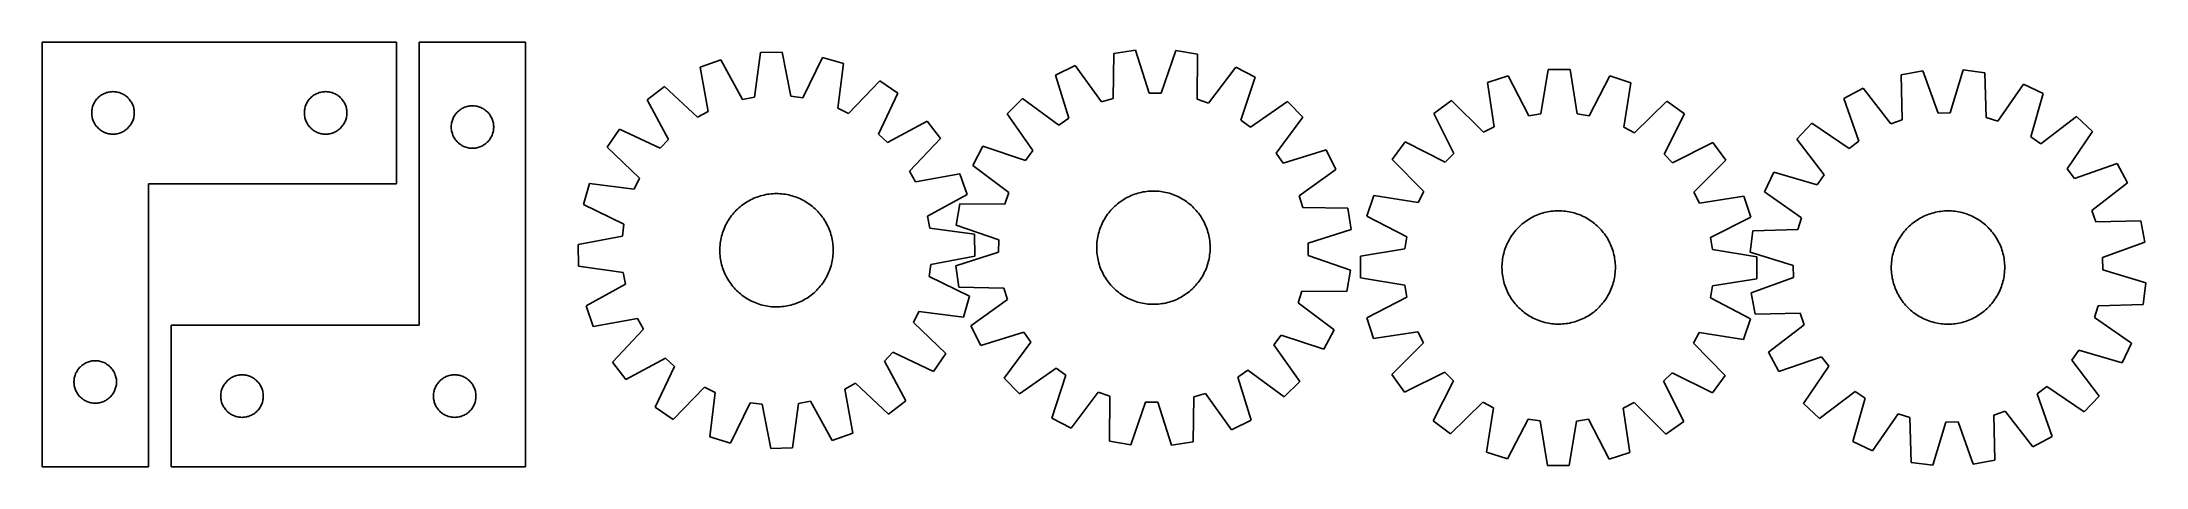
# Model space of a CAD drawing. Header units: millimetres. Extents: x 8 to 1492, y 7 to 307.
import ezdxf

# ---------------------------------------------------------------- set-up
doc = ezdxf.new("R2010")
doc.units = ezdxf.units.MM
doc.layers.add('CUT', color=7, linetype='CONTINUOUS', true_color=0x000000)

msp = doc.modelspace()

# ---------------------------------------------------------------- linework, layer by layer
at = {"layer": 'CUT'}
for p, q in [((8.42037, 306.536888), (8.42037, 6.536888)), ((258.42037, 306.536888), (8.42037, 306.536888)), ((258.42037, 206.536888), (258.42037, 306.536888)), ((349.446991, 306.567658), (274.446991, 306.567658)), ((274.446991, 306.567658), (274.446991, 106.567658)), ((349.446991, 6.567658), (349.446991, 306.567658)), ((515.128585, 299.085507), (510.794392, 267.61823)), ((530.509546, 299.481217), (515.128585, 299.085507)), ((536.456068, 268.278435), (530.509546, 299.481217)), ((764.294645, 298.550917), (763.767745, 266.790925)), ((779.516983, 300.789436), (764.294645, 298.550917)), ((789.164775, 270.525681), (779.516983, 300.789436)), ((808.054081, 300.473481), (797.738593, 270.430754)), ((823.223126, 297.898478), (808.054081, 300.473481)), ((823.046706, 266.134605), (823.223126, 297.898478)), ((487.065243, 293.897578), (472.55936, 288.768257)), ((472.55936, 288.768257), (478.161221, 257.501759)), ((502.362911, 266.059545), (487.065243, 293.897578)), ((558.80253, 295.743181), (544.956543, 267.155362)), ((573.552974, 291.366545), (558.80253, 295.743181)), ((569.566262, 259.853359), (573.552974, 291.366545)), ((737.056616, 290.03296), (723.271052, 283.200041)), ((723.271052, 283.200041), (732.584318, 252.831672)), ((755.584226, 264.23175), (737.056616, 290.03296)), ((850.265884, 288.779538), (831.171558, 263.394868)), ((863.896782, 281.643072), (850.265884, 288.779538)), ((1042.502816, 282.818093), (1027.859345, 278.095877)), ((1057.017088, 254.563701), (1042.502816, 282.818093)), ((1070.700096, 287.220277), (1065.488809, 255.886314)), ((1086.086109, 287.18629), (1070.700096, 287.220277)), ((1091.158914, 255.82961), (1086.086109, 287.18629)), ((1114.263665, 282.659577), (1099.62471, 254.469583)), ((1128.88613, 277.872714), (1114.263665, 282.659577)), ((1334.880048, 286.21464), (1319.749276, 283.423529)), ((1319.749276, 283.423529), (1320.378754, 251.665404)), ((1345.623013, 256.322108), (1334.880048, 286.21464)), ((1363.409736, 286.937613), (1354.194605, 256.539322)), ((1378.662456, 284.916452), (1363.409736, 286.937613)), ((1379.642323, 253.167206), (1378.662456, 284.916452)), ((47.412089, 266.725988), (47.951208, 267.279171)), ((47.951208, 267.279171), (48.518088, 267.803867)), ((48.518088, 267.803867), (49.111228, 268.298685)), ((49.111228, 268.298685), (49.729053, 268.762313)), ((49.729053, 268.762313), (50.369927, 269.193521)), ((50.369927, 269.193521), (51.032149, 269.591167)), ((51.032149, 269.591167), (51.713963, 269.954194)), ((51.713963, 269.954194), (52.413561, 270.281642)), ((52.413561, 270.281642), (53.129089, 270.57264)), ((53.129089, 270.57264), (53.858647, 270.826419)), ((53.858647, 270.826419), (54.600303, 271.042304)), ((54.600303, 271.042304), (55.352089, 271.219723)), ((55.352089, 271.219723), (56.112011, 271.358207)), ((56.112011, 271.358207), (56.878055, 271.457386)), ((56.878055, 271.457386), (57.648189, 271.516999)), ((57.648189, 271.516999), (58.42037, 271.536888)), ((58.42037, 271.536888), (59.192551, 271.516999)), ((59.192551, 271.516999), (59.962685, 271.457386)), ((59.962685, 271.457386), (60.728729, 271.358207)), ((60.728729, 271.358207), (61.488651, 271.219723)), ((61.488651, 271.219723), (62.240437, 271.042304)), ((62.240437, 271.042304), (62.982092, 270.826419)), ((62.982092, 270.826419), (63.711651, 270.57264)), ((63.711651, 270.57264), (64.427179, 270.281642)), ((64.427179, 270.281642), (65.126777, 269.954194)), ((65.126777, 269.954194), (65.808591, 269.591167)), ((65.808591, 269.591167), (66.470813, 269.193521)), ((66.470813, 269.193521), (67.111686, 268.762313)), ((67.111686, 268.762313), (67.729512, 268.298685)), ((67.729512, 268.298685), (68.322652, 267.803867)), ((68.322652, 267.803867), (68.889532, 267.279171)), ((68.889532, 267.279171), (69.42865, 266.725988)), ((197.412089, 266.725988), (197.951208, 267.279171)), ((197.951208, 267.279171), (198.518088, 267.803867)), ((198.518088, 267.803867), (199.111228, 268.298685)), ((199.111228, 268.298685), (199.729053, 268.762313)), ((199.729053, 268.762313), (200.369927, 269.193521)), ((200.369927, 269.193521), (201.032149, 269.591167)), ((201.032149, 269.591167), (201.713963, 269.954194)), ((201.713963, 269.954194), (202.413561, 270.281642)), ((202.413561, 270.281642), (203.129089, 270.57264)), ((203.129089, 270.57264), (203.858647, 270.826419)), ((203.858647, 270.826419), (204.600303, 271.042304)), ((204.600303, 271.042304), (205.352089, 271.219723)), ((205.352089, 271.219723), (206.112011, 271.358207)), ((206.112011, 271.358207), (206.878055, 271.457386)), ((206.878055, 271.457386), (207.648189, 271.516999)), ((207.648189, 271.516999), (208.42037, 271.536888)), ((208.42037, 271.536888), (209.192551, 271.516999)), ((209.192551, 271.516999), (209.962685, 271.457386)), ((209.962685, 271.457386), (210.728729, 271.358207)), ((210.728729, 271.358207), (211.488651, 271.219723)), ((211.488651, 271.219723), (212.240437, 271.042304)), ((212.240437, 271.042304), (212.982092, 270.826419)), ((212.982092, 270.826419), (213.711651, 270.57264)), ((213.711651, 270.57264), (214.427179, 270.281642)), ((214.427179, 270.281642), (215.126777, 269.954194)), ((215.126777, 269.954194), (215.808591, 269.591167)), ((215.808591, 269.591167), (216.470813, 269.193521)), ((216.470813, 269.193521), (217.111686, 268.762313)), ((217.111686, 268.762313), (217.729512, 268.298685)), ((217.729512, 268.298685), (218.322652, 267.803867)), ((218.322652, 267.803867), (218.889532, 267.279171)), ((218.889532, 267.279171), (219.42865, 266.725988)), ((447.472694, 275.162194), (435.261827, 265.801356)), ((470.624066, 253.41389), (447.472694, 275.162194)), ((510.794392, 267.61823), (502.362911, 266.059545)), ((544.956543, 267.155362), (536.456068, 268.278435)), ((599.306084, 279.068449), (577.303646, 256.158462)), ((598.452437, 241.609024), (611.982135, 270.347883)), ((611.982135, 270.347883), (599.306084, 279.068449)), ((797.738593, 270.430754), (789.164775, 270.525681)), ((853.913421, 251.48835), (863.896782, 281.643072)), ((1027.859345, 278.095877), (1032.585845, 246.685131)), ((1124.020908, 246.483156), (1128.88613, 277.872714)), ((1292.839341, 273.919782), (1279.311623, 266.589612)), ((1312.293809, 248.810054), (1292.839341, 273.919782)), ((1406.019213, 276.787882), (1387.861514, 250.725021)), ((1419.900839, 270.152294), (1406.019213, 276.787882)), ((1411.021691, 239.654171), (1419.900839, 270.152294)), ((43.425343, 256.923107), (43.465107, 257.69452)), ((43.425343, 256.150669), (43.425343, 256.923107)), ((43.465107, 255.379256), (43.425343, 256.150669)), ((43.465107, 257.69452), (43.54453, 258.462863)), ((43.54453, 254.610913), (43.465107, 255.379256)), ((43.54453, 258.462863), (43.663401, 259.226099)), ((43.663401, 253.847677), (43.54453, 254.610913)), ((43.663401, 259.226099), (43.821404, 259.982204)), ((43.821404, 253.091572), (43.663401, 253.847677)), ((43.821404, 259.982204), (44.018122, 260.729173)), ((44.018122, 252.344604), (43.821404, 253.091572)), ((44.018122, 260.729173), (44.253032, 261.465024)), ((44.253032, 251.608752), (44.018122, 252.344604)), ((44.253032, 261.465024), (44.52551, 262.187807)), ((44.52551, 262.187807), (44.834836, 262.895604)), ((44.834836, 262.895604), (45.180188, 263.586539)), ((45.180188, 263.586539), (45.560651, 264.25878)), ((45.560651, 264.25878), (45.975215, 264.910544)), ((45.975215, 264.910544), (46.422781, 265.540102)), ((46.422781, 265.540102), (46.902163, 266.145786)), ((46.902163, 266.145786), (47.412089, 266.725988)), ((69.42865, 266.725988), (69.938577, 266.145786)), ((69.938577, 266.145786), (70.417959, 265.540102)), ((70.417959, 265.540102), (70.865525, 264.910544)), ((70.865525, 264.910544), (71.280089, 264.25878)), ((71.280089, 264.25878), (71.660552, 263.586539)), ((71.660552, 263.586539), (72.005904, 262.895604)), ((72.005904, 262.895604), (72.315229, 262.187807)), ((72.315229, 262.187807), (72.587708, 261.465024)), ((72.587708, 261.465024), (72.822618, 260.729173)), ((72.822618, 252.344604), (72.587708, 251.608752)), ((72.822618, 260.729173), (73.019336, 259.982204)), ((73.019336, 253.091572), (72.822618, 252.344604)), ((73.019336, 259.982204), (73.177339, 259.226099)), ((73.177339, 253.847677), (73.019336, 253.091572)), ((73.177339, 259.226099), (73.29621, 258.462863)), ((73.29621, 254.610913), (73.177339, 253.847677)), ((73.29621, 258.462863), (73.375633, 257.69452)), ((73.375633, 255.379256), (73.29621, 254.610913)), ((73.375633, 257.69452), (73.415397, 256.923107)), ((73.415397, 256.150669), (73.375633, 255.379256)), ((73.415397, 256.923107), (73.415397, 256.150669)), ((193.425343, 256.923107), (193.465107, 257.69452)), ((193.425343, 256.150669), (193.425343, 256.923107)), ((193.465107, 255.379256), (193.425343, 256.150669)), ((193.465107, 257.69452), (193.54453, 258.462863)), ((193.54453, 254.610913), (193.465107, 255.379256)), ((193.54453, 258.462863), (193.663401, 259.226099)), ((193.663401, 253.847677), (193.54453, 254.610913)), ((193.663401, 259.226099), (193.821404, 259.982204)), ((193.821404, 253.091572), (193.663401, 253.847677)), ((193.821404, 259.982204), (194.018122, 260.729173)), ((194.018122, 252.344604), (193.821404, 253.091572)), ((194.018122, 260.729173), (194.253032, 261.465024)), ((194.253032, 251.608752), (194.018122, 252.344604)), ((194.253032, 261.465024), (194.52551, 262.187807)), ((194.52551, 262.187807), (194.834836, 262.895604)), ((194.834836, 262.895604), (195.180188, 263.586539)), ((195.180188, 263.586539), (195.560651, 264.25878)), ((195.560651, 264.25878), (195.975215, 264.910544)), ((195.975215, 264.910544), (196.422781, 265.540102)), ((196.422781, 265.540102), (196.902163, 266.145786)), ((196.902163, 266.145786), (197.412089, 266.725988)), ((219.42865, 266.725988), (219.938577, 266.145786)), ((219.938577, 266.145786), (220.417959, 265.540102)), ((220.417959, 265.540102), (220.865525, 264.910544)), ((220.865525, 264.910544), (221.280089, 264.25878)), ((221.280089, 264.25878), (221.660552, 263.586539)), ((221.660552, 263.586539), (222.005904, 262.895604)), ((222.005904, 262.895604), (222.315229, 262.187807)), ((222.315229, 262.187807), (222.587708, 261.465024)), ((222.587708, 261.465024), (222.822618, 260.729173)), ((222.822618, 252.344604), (222.587708, 251.608752)), ((222.822618, 260.729173), (223.019336, 259.982204)), ((223.019336, 253.091572), (222.822618, 252.344604)), ((223.019336, 259.982204), (223.177339, 259.226099)), ((223.177339, 253.847677), (223.019336, 253.091572)), ((223.177339, 259.226099), (223.29621, 258.462863)), ((223.29621, 254.610913), (223.177339, 253.847677)), ((223.29621, 258.462863), (223.375633, 257.69452)), ((223.375633, 255.379256), (223.29621, 254.610913)), ((223.375633, 257.69452), (223.415397, 256.923107)), ((223.415397, 256.150669), (223.375633, 255.379256)), ((223.415397, 256.923107), (223.415397, 256.150669)), ((298.052131, 252.218576), (298.361457, 252.926374)), ((298.361457, 252.926374), (298.706809, 253.617309)), ((298.706809, 253.617309), (299.087271, 254.28955)), ((299.087271, 254.28955), (299.501835, 254.941314)), ((299.501835, 254.941314), (299.949402, 255.570872)), ((299.949402, 255.570872), (300.428784, 256.176556)), ((300.428784, 256.176556), (300.93871, 256.756758)), ((300.93871, 256.756758), (301.477828, 257.309941)), ((301.477828, 257.309941), (302.044709, 257.834637)), ((302.044709, 257.834637), (302.637848, 258.329455)), ((302.637848, 258.329455), (303.255674, 258.793083)), ((303.255674, 258.793083), (303.896548, 259.224291)), ((303.896548, 259.224291), (304.55877, 259.621936)), ((304.55877, 259.621936), (305.240584, 259.984964)), ((305.240584, 259.984964), (305.940182, 260.312411)), ((305.940182, 260.312411), (306.655709, 260.60341)), ((306.655709, 260.60341), (307.385268, 260.857189)), ((307.385268, 260.857189), (308.126924, 261.073074)), ((308.126924, 261.073074), (308.87871, 261.250493)), ((308.87871, 261.250493), (309.638632, 261.388976)), ((309.638632, 261.388976), (310.404676, 261.488156)), ((310.404676, 261.488156), (311.174809, 261.547769)), ((311.174809, 261.547769), (311.946991, 261.567658)), ((311.946991, 261.567658), (312.719172, 261.547769)), ((312.719172, 261.547769), (313.489306, 261.488156)), ((313.489306, 261.488156), (314.255349, 261.388976)), ((314.255349, 261.388976), (315.015272, 261.250493)), ((315.015272, 261.250493), (315.767057, 261.073074)), ((315.767057, 261.073074), (316.508713, 260.857189)), ((316.508713, 260.857189), (317.238272, 260.60341)), ((317.238272, 260.60341), (317.953799, 260.312411)), ((317.953799, 260.312411), (318.653397, 259.984964)), ((318.653397, 259.984964), (319.335212, 259.621936)), ((319.335212, 259.621936), (319.997433, 259.224291)), ((319.997433, 259.224291), (320.638307, 258.793083)), ((320.638307, 258.793083), (321.256133, 258.329455)), ((321.256133, 258.329455), (321.849272, 257.834637)), ((321.849272, 257.834637), (322.416153, 257.309941)), ((322.416153, 257.309941), (322.955271, 256.756758)), ((322.955271, 256.756758), (323.465197, 256.176556)), ((323.465197, 256.176556), (323.944579, 255.570872)), ((323.944579, 255.570872), (324.392146, 254.941314)), ((324.392146, 254.941314), (324.80671, 254.28955)), ((324.80671, 254.28955), (325.187173, 253.617309)), ((325.187173, 253.617309), (325.532525, 252.926374)), ((325.532525, 252.926374), (325.84185, 252.218576)), ((435.261827, 265.801356), (450.251392, 237.796219)), ((478.161221, 257.501759), (470.624066, 253.41389)), ((577.303646, 256.158462), (569.566262, 259.853359)), ((699.998341, 266.681968), (688.998979, 255.923503)), ((688.998979, 255.923503), (707.240763, 229.919425)), ((725.592157, 247.868906), (699.998341, 266.681968)), ((732.584318, 252.831672), (725.592157, 247.868906)), ((763.767745, 266.790925), (755.584226, 264.23175)), ((831.171558, 263.394868), (823.046706, 266.134605)), ((886.798067, 264.613773), (860.793989, 246.371989)), ((878.74347, 228.020595), (897.556532, 253.614411)), ((897.556532, 253.614411), (886.798067, 264.613773)), ((1002.402488, 265.195713), (989.934965, 256.179537)), ((989.934965, 256.179537), (1004.136588, 227.766711)), ((1024.937468, 242.809346), (1002.402488, 265.195713)), ((1065.488809, 255.886314), (1057.017088, 254.563701)), ((1099.62471, 254.469583), (1091.158914, 255.82961)), ((1154.285748, 264.86021), (1131.652087, 242.573619)), ((1152.386309, 227.439235), (1166.713317, 255.789043)), ((1166.713317, 255.789043), (1154.285748, 264.86021)), ((1279.311623, 266.589612), (1289.724093, 236.580359)), ((1354.194605, 256.539322), (1345.623013, 256.322108)), ((1387.861514, 250.725021), (1379.642323, 253.167206)), ((1443.406794, 253.967861), (1418.083929, 234.791645)), ((1454.558495, 243.367384), (1443.406794, 253.967861)), ((44.52551, 250.88597), (44.253032, 251.608752)), ((44.834836, 250.178172), (44.52551, 250.88597)), ((45.180188, 249.487237), (44.834836, 250.178172)), ((45.560651, 248.814996), (45.180188, 249.487237)), ((45.975215, 248.163232), (45.560651, 248.814996)), ((46.422781, 247.533674), (45.975215, 248.163232)), ((46.902163, 246.92799), (46.422781, 247.533674)), ((47.412089, 246.347788), (46.902163, 246.92799)), ((47.951208, 245.794605), (47.412089, 246.347788)), ((48.518088, 245.269909), (47.951208, 245.794605)), ((49.111228, 244.775091), (48.518088, 245.269909)), ((49.729053, 244.311463), (49.111228, 244.775091)), ((50.369927, 243.880255), (49.729053, 244.311463)), ((51.032149, 243.482609), (50.369927, 243.880255)), ((51.713963, 243.119582), (51.032149, 243.482609)), ((52.413561, 242.792135), (51.713963, 243.119582)), ((53.129089, 242.501136), (52.413561, 242.792135)), ((53.858647, 242.247357), (53.129089, 242.501136)), ((54.600303, 242.031472), (53.858647, 242.247357)), ((55.352089, 241.854053), (54.600303, 242.031472)), ((56.112011, 241.71557), (55.352089, 241.854053)), ((56.878055, 241.61639), (56.112011, 241.71557)), ((57.648189, 241.556777), (56.878055, 241.61639)), ((58.42037, 241.536888), (57.648189, 241.556777)), ((59.192551, 241.556777), (58.42037, 241.536888)), ((59.962685, 241.61639), (59.192551, 241.556777)), ((60.728729, 241.71557), (59.962685, 241.61639)), ((61.488651, 241.854053), (60.728729, 241.71557)), ((62.240437, 242.031472), (61.488651, 241.854053)), ((62.982092, 242.247357), (62.240437, 242.031472)), ((63.711651, 242.501136), (62.982092, 242.247357)), ((64.427179, 242.792135), (63.711651, 242.501136)), ((65.126777, 243.119582), (64.427179, 242.792135)), ((65.808591, 243.482609), (65.126777, 243.119582)), ((66.470813, 243.880255), (65.808591, 243.482609)), ((67.111686, 244.311463), (66.470813, 243.880255)), ((67.729512, 244.775091), (67.111686, 244.311463)), ((68.322652, 245.269909), (67.729512, 244.775091)), ((68.889532, 245.794605), (68.322652, 245.269909)), ((69.42865, 246.347788), (68.889532, 245.794605)), ((69.938577, 246.92799), (69.42865, 246.347788)), ((70.417959, 247.533674), (69.938577, 246.92799)), ((70.865525, 248.163232), (70.417959, 247.533674)), ((71.280089, 248.814996), (70.865525, 248.163232)), ((71.660552, 249.487237), (71.280089, 248.814996)), ((72.005904, 250.178172), (71.660552, 249.487237)), ((72.315229, 250.88597), (72.005904, 250.178172)), ((72.587708, 251.608752), (72.315229, 250.88597)), ((194.52551, 250.88597), (194.253032, 251.608752)), ((194.834836, 250.178172), (194.52551, 250.88597)), ((195.180188, 249.487237), (194.834836, 250.178172)), ((195.560651, 248.814996), (195.180188, 249.487237)), ((195.975215, 248.163232), (195.560651, 248.814996)), ((196.422781, 247.533674), (195.975215, 248.163232)), ((196.902163, 246.92799), (196.422781, 247.533674)), ((197.412089, 246.347788), (196.902163, 246.92799)), ((197.951208, 245.794605), (197.412089, 246.347788)), ((198.518088, 245.269909), (197.951208, 245.794605)), ((199.111228, 244.775091), (198.518088, 245.269909)), ((199.729053, 244.311463), (199.111228, 244.775091)), ((200.369927, 243.880255), (199.729053, 244.311463)), ((201.032149, 243.482609), (200.369927, 243.880255)), ((201.713963, 243.119582), (201.032149, 243.482609)), ((202.413561, 242.792135), (201.713963, 243.119582)), ((203.129089, 242.501136), (202.413561, 242.792135)), ((203.858647, 242.247357), (203.129089, 242.501136)), ((204.600303, 242.031472), (203.858647, 242.247357)), ((205.352089, 241.854053), (204.600303, 242.031472)), ((206.112011, 241.71557), (205.352089, 241.854053)), ((206.878055, 241.61639), (206.112011, 241.71557)), ((207.648189, 241.556777), (206.878055, 241.61639)), ((208.42037, 241.536888), (207.648189, 241.556777)), ((209.192551, 241.556777), (208.42037, 241.536888)), ((209.962685, 241.61639), (209.192551, 241.556777)), ((210.728729, 241.71557), (209.962685, 241.61639)), ((211.488651, 241.854053), (210.728729, 241.71557)), ((212.240437, 242.031472), (211.488651, 241.854053)), ((212.982092, 242.247357), (212.240437, 242.031472)), ((213.711651, 242.501136), (212.982092, 242.247357)), ((214.427179, 242.792135), (213.711651, 242.501136)), ((215.126777, 243.119582), (214.427179, 242.792135)), ((215.808591, 243.482609), (215.126777, 243.119582)), ((216.470813, 243.880255), (215.808591, 243.482609)), ((217.111686, 244.311463), (216.470813, 243.880255)), ((217.729512, 244.775091), (217.111686, 244.311463)), ((218.322652, 245.269909), (217.729512, 244.775091)), ((218.889532, 245.794605), (218.322652, 245.269909)), ((219.42865, 246.347788), (218.889532, 245.794605)), ((219.938577, 246.92799), (219.42865, 246.347788)), ((220.417959, 247.533674), (219.938577, 246.92799)), ((220.865525, 248.163232), (220.417959, 247.533674)), ((221.280089, 248.814996), (220.865525, 248.163232)), ((221.660552, 249.487237), (221.280089, 248.814996)), ((222.005904, 250.178172), (221.660552, 249.487237)), ((222.315229, 250.88597), (222.005904, 250.178172)), ((222.587708, 251.608752), (222.315229, 250.88597)), ((296.951964, 246.953877), (296.991728, 247.72529)), ((296.951964, 246.181439), (296.951964, 246.953877)), ((296.991728, 245.410026), (296.951964, 246.181439)), ((296.991728, 247.72529), (297.07115, 248.493633)), ((297.07115, 244.641683), (296.991728, 245.410026)), ((297.07115, 248.493633), (297.190021, 249.256869)), ((297.190021, 243.878446), (297.07115, 244.641683)), ((297.190021, 249.256869), (297.348025, 250.012974)), ((297.348025, 243.122342), (297.190021, 243.878446)), ((297.348025, 250.012974), (297.544742, 250.759942)), ((297.544742, 242.375373), (297.348025, 243.122342)), ((297.544742, 250.759942), (297.779652, 251.495794)), ((297.779652, 241.639522), (297.544742, 242.375373)), ((297.779652, 251.495794), (298.052131, 252.218576)), ((298.052131, 240.916739), (297.779652, 241.639522)), ((298.361457, 240.208942), (298.052131, 240.916739)), ((298.706809, 239.518007), (298.361457, 240.208942)), ((299.087271, 238.845766), (298.706809, 239.518007)), ((299.501835, 238.194002), (299.087271, 238.845766)), ((299.949402, 237.564444), (299.501835, 238.194002)), ((300.428784, 236.95876), (299.949402, 237.564444)), ((323.944579, 237.564444), (323.465197, 236.95876)), ((324.392146, 238.194002), (323.944579, 237.564444)), ((324.80671, 238.845766), (324.392146, 238.194002)), ((325.187173, 239.518007), (324.80671, 238.845766)), ((325.532525, 240.208942), (325.187173, 239.518007)), ((325.84185, 240.916739), (325.532525, 240.208942)), ((325.84185, 252.218576), (326.114329, 251.495794)), ((326.114329, 241.639522), (325.84185, 240.916739)), ((326.114329, 251.495794), (326.349239, 250.759942)), ((326.349239, 242.375373), (326.114329, 241.639522)), ((326.349239, 250.759942), (326.545956, 250.012974)), ((326.545956, 243.122342), (326.349239, 242.375373)), ((326.545956, 250.012974), (326.70396, 249.256869)), ((326.70396, 243.878446), (326.545956, 243.122342)), ((326.70396, 249.256869), (326.822831, 248.493633)), ((326.822831, 244.641683), (326.70396, 243.878446)), ((326.822831, 248.493633), (326.902253, 247.72529)), ((326.902253, 245.410026), (326.822831, 244.641683)), ((326.902253, 247.72529), (326.942018, 246.953877)), ((326.942018, 246.181439), (326.902253, 245.410026)), ((326.942018, 246.953877), (326.942018, 246.181439)), ((415.607494, 245.109014), (406.886928, 232.432963)), ((444.346353, 231.579316), (415.607494, 245.109014)), ((450.251392, 237.796219), (444.346353, 231.579316)), ((604.66934, 235.703985), (598.452437, 241.609024)), ((632.674477, 250.69355), (604.66934, 235.703985)), ((620.287011, 215.331311), (642.035315, 238.482683)), ((642.035315, 238.482683), (632.674477, 250.69355)), ((860.793989, 246.371989), (853.913421, 251.48835)), ((1032.585845, 246.685131), (1024.937468, 242.809346)), ((1131.652087, 242.573619), (1124.020908, 246.483156)), ((1256.655573, 249.235384), (1246.055096, 238.083683)), ((1246.055096, 238.083683), (1265.231312, 212.760818)), ((1282.917204, 231.366375), (1256.655573, 249.235384)), ((1320.378754, 251.665404), (1312.293809, 248.810054)), ((1418.083929, 234.791645), (1411.021691, 239.654171)), ((1436.689486, 217.105753), (1454.558495, 243.367384)), ((300.93871, 236.378558), (300.428784, 236.95876)), ((301.477828, 235.825375), (300.93871, 236.378558)), ((302.044709, 235.300679), (301.477828, 235.825375)), ((302.637848, 234.805861), (302.044709, 235.300679)), ((303.255674, 234.342233), (302.637848, 234.805861)), ((303.896548, 233.911024), (303.255674, 234.342233)), ((304.55877, 233.513379), (303.896548, 233.911024)), ((305.240584, 233.150352), (304.55877, 233.513379)), ((305.940182, 232.822904), (305.240584, 233.150352)), ((306.655709, 232.531906), (305.940182, 232.822904)), ((307.385268, 232.278127), (306.655709, 232.531906)), ((308.126924, 232.062242), (307.385268, 232.278127)), ((308.87871, 231.884823), (308.126924, 232.062242)), ((309.638632, 231.746339), (308.87871, 231.884823)), ((310.404676, 231.64716), (309.638632, 231.746339)), ((311.174809, 231.587547), (310.404676, 231.64716)), ((311.946991, 231.567658), (311.174809, 231.587547)), ((312.719172, 231.587547), (311.946991, 231.567658)), ((313.489306, 231.64716), (312.719172, 231.587547)), ((314.255349, 231.746339), (313.489306, 231.64716)), ((315.015272, 231.884823), (314.255349, 231.746339)), ((315.767057, 232.062242), (315.015272, 231.884823)), ((316.508713, 232.278127), (315.767057, 232.062242)), ((317.238272, 232.531906), (316.508713, 232.278127)), ((317.953799, 232.822904), (317.238272, 232.531906)), ((318.653397, 233.150352), (317.953799, 232.822904)), ((319.335212, 233.513379), (318.653397, 233.150352)), ((319.997433, 233.911024), (319.335212, 233.513379)), ((320.638307, 234.342233), (319.997433, 233.911024)), ((321.256133, 234.805861), (320.638307, 234.342233)), ((321.849272, 235.300679), (321.256133, 234.805861)), ((322.416153, 235.825375), (321.849272, 235.300679)), ((322.955271, 236.378558), (322.416153, 235.825375)), ((323.465197, 236.95876), (322.955271, 236.378558)), ((406.886928, 232.432963), (429.796915, 210.430525)), ((671.96968, 233.022218), (664.833214, 219.39132)), ((702.124402, 223.038857), (671.96968, 233.022218)), ((707.240763, 229.919425), (702.124402, 223.038857)), ((883.706236, 221.028433), (878.74347, 228.020595)), ((914.074605, 230.3417), (883.706236, 221.028433)), ((920.907524, 216.556136), (914.074605, 230.3417)), ((969.710425, 236.04415), (960.639258, 223.616581)), ((960.639258, 223.616581), (982.925849, 200.982921)), ((998.060233, 221.717142), (969.710425, 236.04415)), ((1004.136588, 227.766711), (998.060233, 221.717142)), ((1158.435878, 221.362881), (1152.386309, 227.439235)), ((1186.848704, 235.564503), (1158.435878, 221.362881)), ((1173.478512, 200.562), (1195.864879, 223.09698)), ((1195.864879, 223.09698), (1186.848704, 235.564503)), ((1289.724093, 236.580359), (1282.917204, 231.366375)), ((429.796915, 210.430525), (426.102018, 202.693141)), ((624.37488, 207.794156), (620.287011, 215.331311)), ((655.641378, 213.396016), (624.37488, 207.794156)), ((660.770699, 198.890134), (655.641378, 213.396016)), ((664.833214, 219.39132), (690.217884, 200.296994)), ((895.106314, 198.028526), (920.907524, 216.556136)), ((1229.870663, 214.577728), (1223.235075, 200.696102)), ((1260.368786, 205.69858), (1229.870663, 214.577728)), ((1265.231312, 212.760818), (1260.368786, 205.69858)), ((1441.90347, 210.298864), (1436.689486, 217.105753)), ((1471.912723, 220.711334), (1441.90347, 210.298864)), ((1479.242893, 207.183616), (1471.912723, 220.711334)), ((83.42037, 6.536888), (83.42037, 206.536888)), ((83.42037, 206.536888), (258.42037, 206.536888)), ((394.588832, 206.679853), (390.212196, 191.929409)), ((426.102018, 202.693141), (394.588832, 206.679853)), ((503.859519, 192.575718), (504.90829, 193.267879)), ((504.90829, 193.267879), (505.978284, 193.926755)), ((505.978284, 193.926755), (507.068447, 194.551697)), ((507.068447, 194.551697), (508.177702, 195.142088)), ((508.177702, 195.142088), (509.304953, 195.697345)), ((509.304953, 195.697345), (510.44909, 196.21692)), ((510.44909, 196.21692), (511.608982, 196.7003)), ((511.608982, 196.7003), (512.783486, 197.147009)), ((512.783486, 197.147009), (513.971441, 197.556605)), ((513.971441, 197.556605), (515.171676, 197.928685)), ((515.171676, 197.928685), (516.383005, 198.262881)), ((516.383005, 198.262881), (517.604235, 198.558863)), ((517.604235, 198.558863), (518.834159, 198.816339)), ((518.834159, 198.816339), (520.071563, 199.035056)), ((520.071563, 199.035056), (521.315227, 199.214797)), ((521.315227, 199.214797), (522.563923, 199.355384)), ((522.563923, 199.355384), (523.816419, 199.45668)), ((523.816419, 199.45668), (525.071479, 199.518584)), ((525.071479, 199.518584), (526.327864, 199.541035)), ((526.327864, 199.541035), (527.584334, 199.524011)), ((527.584334, 199.524011), (528.839649, 199.467528)), ((528.839649, 199.467528), (530.092571, 199.371643)), ((530.092571, 199.371643), (531.341863, 199.23645)), ((531.341863, 199.23645), (532.586291, 199.062083)), ((532.586291, 199.062083), (533.824629, 198.848713)), ((533.824629, 198.848713), (535.055654, 198.596552)), ((535.055654, 198.596552), (536.27815, 198.305847)), ((536.27815, 198.305847), (537.490912, 197.976886)), ((537.490912, 197.976886), (538.692743, 197.609994)), ((538.692743, 197.609994), (539.882456, 197.205533)), ((539.882456, 197.205533), (541.058878, 196.763901)), ((541.058878, 196.763901), (542.220847, 196.285535)), ((542.220847, 196.285535), (543.367217, 195.770907)), ((543.367217, 195.770907), (544.496857, 195.220524)), ((544.496857, 195.220524), (545.608651, 194.63493)), ((545.608651, 194.63493), (546.701503, 194.014702)), ((546.701503, 194.014702), (547.774333, 193.360454)), ((547.774333, 193.360454), (548.826084, 192.672829)), ((632.932666, 183.592466), (660.770699, 198.890134)), ((690.217884, 200.296994), (687.478147, 192.172142)), ((766.845989, 192.271495), (767.829189, 193.054007)), ((767.829189, 193.054007), (768.836483, 193.805249)), ((768.836483, 193.805249), (769.866877, 194.524481)), ((769.866877, 194.524481), (770.919355, 195.210992)), ((770.919355, 195.210992), (771.992877, 195.864106)), ((771.992877, 195.864106), (773.086384, 196.483177)), ((773.086384, 196.483177), (774.198797, 197.067595)), ((774.198797, 197.067595), (775.329018, 197.616783)), ((775.329018, 197.616783), (776.475932, 198.130198)), ((776.475932, 198.130198), (777.638406, 198.607335)), ((777.638406, 198.607335), (778.815294, 199.047723)), ((778.815294, 199.047723), (780.005435, 199.450926)), ((780.005435, 199.450926), (781.207653, 199.816546)), ((781.207653, 199.816546), (782.420762, 200.144224)), ((782.420762, 200.144224), (783.643565, 200.433636)), ((783.643565, 200.433636), (784.874856, 200.684495)), ((784.874856, 200.684495), (786.113419, 200.896555)), ((786.113419, 200.896555), (787.358031, 201.069606)), ((787.358031, 201.069606), (788.607465, 201.203477)), ((788.607465, 201.203477), (789.860488, 201.298037)), ((789.860488, 201.298037), (791.115862, 201.353192)), ((791.115862, 201.353192), (792.372349, 201.368887)), ((792.372349, 201.368887), (793.62871, 201.345107)), ((793.62871, 201.345107), (794.883703, 201.281876)), ((794.883703, 201.281876), (796.136091, 201.179256)), ((796.136091, 201.179256), (797.384638, 201.037347)), ((797.384638, 201.037347), (798.628111, 200.856291)), ((798.628111, 200.856291), (799.865284, 200.636266)), ((799.865284, 200.636266), (801.094934, 200.377489)), ((801.094934, 200.377489), (802.31585, 200.080216)), ((802.31585, 200.080216), (803.526826, 199.744739)), ((803.526826, 199.744739), (804.726666, 199.37139)), ((804.726666, 199.37139), (805.914188, 198.960537)), ((805.914188, 198.960537), (807.088218, 198.512586)), ((807.088218, 198.512586), (808.247598, 198.02798)), ((808.247598, 198.02798), (809.391185, 197.507195)), ((809.391185, 197.507195), (810.517849, 196.950746)), ((810.517849, 196.950746), (811.626478, 196.359182)), ((811.626478, 196.359182), (812.715979, 195.733088)), ((812.715979, 195.733088), (813.785276, 195.07308)), ((813.785276, 195.07308), (814.833315, 194.37981)), ((814.833315, 194.37981), (815.85906, 193.653963)), ((815.85906, 193.653963), (816.861499, 192.896255)), ((897.665489, 189.845007), (895.106314, 198.028526)), ((947.626754, 198.216964), (942.839891, 183.594498)), ((979.016312, 193.351742), (947.626754, 198.216964)), ((982.925849, 200.982921), (979.016312, 193.351742)), ((1177.354298, 192.913624), (1173.478512, 200.562)), ((1208.765044, 197.640123), (1177.354298, 192.913624)), ((1213.48726, 182.996653), (1208.765044, 197.640123)), ((1223.235075, 200.696102), (1249.297936, 182.538403)), ((1454.133165, 187.729148), (1479.242893, 207.183616)), ((390.212196, 191.929409), (418.800015, 178.083423)), ((418.800015, 178.083423), (417.676942, 169.582947)), ((490.734853, 177.623736), (491.320447, 178.73553)), ((491.320447, 178.73553), (491.940674, 179.828382)), ((491.940674, 179.828382), (492.594923, 180.901212)), ((492.594923, 180.901212), (493.282547, 181.952963)), ((493.282547, 181.952963), (494.002869, 182.982596)), ((494.002869, 182.982596), (494.755176, 183.989095)), ((494.755176, 183.989095), (495.538727, 184.971467)), ((495.538727, 184.971467), (496.352749, 185.928743)), ((496.352749, 185.928743), (497.196437, 186.859976)), ((497.196437, 186.859976), (498.06896, 187.76425)), ((498.06896, 187.76425), (498.969456, 188.64067)), ((498.969456, 188.64067), (499.897038, 189.488373)), ((499.897038, 189.488373), (500.850788, 190.306522)), ((500.850788, 190.306522), (501.829766, 191.094309)), ((501.829766, 191.094309), (502.833007, 191.850956)), ((502.833007, 191.850956), (503.859519, 192.575718)), ((548.826084, 192.672829), (549.855717, 191.952508)), ((549.855717, 191.952508), (550.862216, 191.200201)), ((550.862216, 191.200201), (551.844588, 190.41665)), ((551.844588, 190.41665), (552.801863, 189.602628)), ((552.801863, 189.602628), (553.733097, 188.75894)), ((553.733097, 188.75894), (554.637371, 187.886417)), ((554.637371, 187.886417), (555.513791, 186.98592)), ((555.513791, 186.98592), (556.361494, 186.058339)), ((556.361494, 186.058339), (557.179643, 185.104589)), ((557.179643, 185.104589), (557.96743, 184.12561)), ((557.96743, 184.12561), (558.724077, 183.12237)), ((558.724077, 183.12237), (559.448839, 182.095858)), ((559.448839, 182.095858), (560.141, 181.047087)), ((560.141, 181.047087), (560.799876, 179.977092)), ((560.799876, 179.977092), (561.424818, 178.88693)), ((561.424818, 178.88693), (562.015209, 177.777675)), ((634.491351, 175.160985), (632.932666, 183.592466)), ((655.714274, 192.348562), (653.139271, 177.179518)), ((687.478147, 192.172142), (655.714274, 192.348562)), ((755.584772, 177.373034), (756.105557, 178.516621)), ((756.105557, 178.516621), (756.662006, 179.643285)), ((756.662006, 179.643285), (757.25357, 180.751914)), ((757.25357, 180.751914), (757.879664, 181.841415)), ((757.879664, 181.841415), (758.539672, 182.910713)), ((758.539672, 182.910713), (759.232941, 183.958751)), ((759.232941, 183.958751), (759.958788, 184.984496)), ((759.958788, 184.984496), (760.716497, 185.986935)), ((760.716497, 185.986935), (761.505319, 186.96508)), ((761.505319, 186.96508), (762.324476, 187.917964)), ((762.324476, 187.917964), (763.173159, 188.844648)), ((763.173159, 188.844648), (764.050532, 189.744217)), ((764.050532, 189.744217), (764.955727, 190.615783)), ((764.955727, 190.615783), (765.887853, 191.458487)), ((765.887853, 191.458487), (766.845989, 192.271495)), ((816.861499, 192.896255), (817.839644, 192.107433)), ((817.839644, 192.107433), (818.792528, 191.288276)), ((818.792528, 191.288276), (819.719212, 190.439593)), ((819.719212, 190.439593), (820.618781, 189.56222)), ((820.618781, 189.56222), (821.490347, 188.657025)), ((821.490347, 188.657025), (822.333051, 187.724899)), ((822.333051, 187.724899), (823.146059, 186.766763)), ((823.146059, 186.766763), (823.928571, 185.783563)), ((823.928571, 185.783563), (824.679813, 184.776269)), ((824.679813, 184.776269), (825.399045, 183.745875)), ((825.399045, 183.745875), (826.085556, 182.693397)), ((826.085556, 182.693397), (826.73867, 181.619875)), ((826.73867, 181.619875), (827.357741, 180.526368)), ((827.357741, 180.526368), (827.942159, 179.413955)), ((827.942159, 179.413955), (828.491347, 178.283734)), ((828.491347, 178.283734), (829.004762, 177.13682)), ((929.425481, 189.318107), (897.665489, 189.845007)), ((931.664, 174.095769), (929.425481, 189.318107)), ((942.839891, 183.594498), (971.029885, 168.955544)), ((1051.462889, 177.269791), (1052.413782, 178.091259)), ((1052.413782, 178.091259), (1053.390009, 178.882453)), ((1053.390009, 178.882453), (1054.390606, 179.642593)), ((1054.390606, 179.642593), (1055.414586, 180.370928)), ((1055.414586, 180.370928), (1056.460938, 181.06674)), ((1056.460938, 181.06674), (1057.528629, 181.729342)), ((1057.528629, 181.729342), (1058.616607, 182.358079)), ((1058.616607, 182.358079), (1059.723797, 182.952333)), ((1059.723797, 182.952333), (1060.849107, 183.511515)), ((1060.849107, 183.511515), (1061.991426, 184.035075)), ((1061.991426, 184.035075), (1063.149626, 184.522495)), ((1063.149626, 184.522495), (1064.322565, 184.973295)), ((1064.322565, 184.973295), (1065.509086, 185.387029)), ((1065.509086, 185.387029), (1066.708016, 185.76329)), ((1066.708016, 185.76329), (1067.918174, 186.101706)), ((1067.918174, 186.101706), (1069.138365, 186.401943)), ((1069.138365, 186.401943), (1070.367384, 186.663704)), ((1070.367384, 186.663704), (1071.604018, 186.886732)), ((1071.604018, 186.886732), (1072.847048, 187.070806)), ((1072.847048, 187.070806), (1074.095247, 187.215745)), ((1074.095247, 187.215745), (1075.347382, 187.321406)), ((1075.347382, 187.321406), (1076.602218, 187.387684)), ((1076.602218, 187.387684), (1077.858517, 187.414514)), ((1077.858517, 187.414514), (1079.115039, 187.401869)), ((1079.115039, 187.401869), (1080.370543, 187.349762)), ((1080.370543, 187.349762), (1081.623792, 187.258245)), ((1081.623792, 187.258245), (1082.873547, 187.127407)), ((1082.873547, 187.127407), (1084.118576, 186.957378)), ((1084.118576, 186.957378), (1085.35765, 186.748326)), ((1085.35765, 186.748326), (1086.589546, 186.500456)), ((1086.589546, 186.500456), (1087.813048, 186.214014)), ((1087.813048, 186.214014), (1089.026949, 185.889283)), ((1089.026949, 185.889283), (1090.230051, 185.526582)), ((1090.230051, 185.526582), (1091.421167, 185.126269)), ((1091.421167, 185.126269), (1092.599121, 184.68874)), ((1092.599121, 184.68874), (1093.762751, 184.214427)), ((1093.762751, 184.214427), (1094.910908, 183.703797)), ((1094.910908, 183.703797), (1096.042459, 183.157355)), ((1096.042459, 183.157355), (1097.156287, 182.57564)), ((1097.156287, 182.57564), (1098.251294, 181.959225)), ((1098.251294, 181.959225), (1099.326398, 181.30872)), ((1099.326398, 181.30872), (1100.380539, 180.624765)), ((1100.380539, 180.624765), (1101.412677, 179.908037)), ((1101.412677, 179.908037), (1102.421792, 179.159242)), ((1102.421792, 179.159242), (1103.406889, 178.37912)), ((1103.406889, 178.37912), (1104.366995, 177.56844)), ((1185.232868, 168.482381), (1213.48726, 182.996653)), ((1249.297936, 182.538403), (1246.855751, 174.319212)), ((1326.167382, 177.3074), (1327.121448, 178.12518)), ((1327.121448, 178.12518), (1328.10073, 178.912589)), ((1328.10073, 178.912589), (1329.104262, 179.668849)), ((1329.104262, 179.668849), (1330.131054, 180.393215)), ((1330.131054, 180.393215), (1331.180092, 181.084971)), ((1331.180092, 181.084971), (1332.250341, 181.743434)), ((1332.250341, 181.743434), (1333.340745, 182.367955)), ((1333.340745, 182.367955), (1334.450227, 182.957918)), ((1334.450227, 182.957918), (1335.577693, 183.51274)), ((1335.577693, 183.51274), (1336.72203, 184.031873)), ((1336.72203, 184.031873), (1337.882109, 184.514806)), ((1337.882109, 184.514806), (1339.056785, 184.961062)), ((1339.056785, 184.961062), (1340.244898, 185.3702)), ((1340.244898, 185.3702), (1341.445276, 185.741816)), ((1341.445276, 185.741816), (1342.656735, 186.075544)), ((1342.656735, 186.075544), (1343.878078, 186.371055)), ((1343.878078, 186.371055), (1345.108102, 186.628057)), ((1345.108102, 186.628057), (1346.34559, 186.846296)), ((1346.34559, 186.846296), (1347.589324, 187.025556)), ((1347.589324, 187.025556), (1348.838074, 187.165662)), ((1348.838074, 187.165662), (1350.090609, 187.266474)), ((1350.090609, 187.266474), (1351.345692, 187.327894)), ((1351.345692, 187.327894), (1352.602086, 187.34986)), ((1352.602086, 187.34986), (1353.858549, 187.332351)), ((1353.858549, 187.332351), (1355.113842, 187.275384)), ((1355.113842, 187.275384), (1356.366727, 187.179016)), ((1356.366727, 187.179016), (1357.615967, 187.043341)), ((1357.615967, 187.043341), (1358.860328, 186.868493)), ((1358.860328, 186.868493), (1360.098583, 186.654646)), ((1360.098583, 186.654646), (1361.32951, 186.402009)), ((1361.32951, 186.402009), (1362.551894, 186.110833)), ((1362.551894, 186.110833), (1363.764529, 185.781404)), ((1363.764529, 185.781404), (1364.966218, 185.414048)), ((1364.966218, 185.414048), (1366.155776, 185.009127)), ((1366.155776, 185.009127), (1367.332027, 184.567042)), ((1367.332027, 184.567042), (1368.493811, 184.088227)), ((1368.493811, 184.088227), (1369.639983, 183.573156)), ((1369.639983, 183.573156), (1370.76941, 183.022338)), ((1370.76941, 183.022338), (1371.880978, 182.436315)), ((1371.880978, 182.436315), (1372.97359, 181.815666)), ((1372.97359, 181.815666), (1374.046168, 181.161003)), ((1374.046168, 181.161003), (1375.097654, 180.472973)), ((1375.097654, 180.472973), (1376.127009, 179.752254)), ((1376.127009, 179.752254), (1377.133217, 178.999558)), ((1377.133217, 178.999558), (1378.115287, 178.215628)), ((1378.115287, 178.215628), (1379.072248, 177.401238)), ((1456.988515, 179.644203), (1454.133165, 187.729148)), ((1488.74664, 180.273681), (1456.988515, 179.644203)), ((1491.537751, 165.142909), (1488.74664, 180.273681)), ((417.676942, 169.582947), (386.47416, 163.636426)), ((386.47416, 163.636426), (386.869869, 148.255465)), ((486.583734, 163.21945), (486.718926, 164.468742)), ((486.718926, 164.468742), (486.893294, 165.71317)), ((486.893294, 165.71317), (487.106663, 166.951508)), ((487.106663, 166.951508), (487.358825, 168.182533)), ((487.358825, 168.182533), (487.64953, 169.405029)), ((487.64953, 169.405029), (487.97849, 170.617791)), ((487.97849, 170.617791), (488.345382, 171.819622)), ((488.345382, 171.819622), (488.749844, 173.009335)), ((488.749844, 173.009335), (489.191476, 174.185757)), ((489.191476, 174.185757), (489.669842, 175.347726)), ((489.669842, 175.347726), (490.18447, 176.494096)), ((490.18447, 176.494096), (490.734853, 177.623736)), ((562.015209, 177.777675), (562.570466, 176.650423)), ((562.570466, 176.650423), (563.090041, 175.506287)), ((563.090041, 175.506287), (563.573421, 174.346394)), ((563.573421, 174.346394), (564.02013, 173.171891)), ((564.02013, 173.171891), (564.429726, 171.983936)), ((564.429726, 171.983936), (564.801806, 170.783701)), ((564.801806, 170.783701), (565.136002, 169.572371)), ((565.136002, 169.572371), (565.431984, 168.351142)), ((565.431984, 168.351142), (565.68946, 167.121218)), ((565.68946, 167.121218), (565.908177, 165.883813)), ((565.908177, 165.883813), (566.087917, 164.640149)), ((566.087917, 164.640149), (566.228505, 163.391453)), ((566.228505, 163.391453), (566.329801, 162.138957)), ((665.958628, 170.826791), (634.491351, 175.160985)), ((653.139271, 177.179518), (683.181998, 166.864029)), ((666.354338, 155.44583), (665.958628, 170.826791)), ((683.181998, 166.864029), (683.087071, 158.290211)), ((752.267645, 162.754146), (752.330876, 164.009139)), ((752.330876, 164.009139), (752.433496, 165.261527)), ((752.433496, 165.261527), (752.575405, 166.510074)), ((752.575405, 166.510074), (752.756461, 167.753547)), ((752.756461, 167.753547), (752.976486, 168.99072)), ((752.976486, 168.99072), (753.235263, 170.22037)), ((753.235263, 170.22037), (753.532536, 171.441286)), ((753.532536, 171.441286), (753.868013, 172.652262)), ((753.868013, 172.652262), (754.241362, 173.852102)), ((754.241362, 173.852102), (754.652215, 175.039624)), ((754.652215, 175.039624), (755.100165, 176.213654)), ((755.100165, 176.213654), (755.584772, 177.373034)), ((829.004762, 177.13682), (829.481899, 175.974346)), ((829.481899, 175.974346), (829.922287, 174.797457)), ((829.922287, 174.797457), (830.325489, 173.607317)), ((830.325489, 173.607317), (830.69111, 172.405099)), ((830.69111, 172.405099), (831.018788, 171.19199)), ((831.018788, 171.19199), (831.3082, 169.969186)), ((831.3082, 169.969186), (831.559059, 168.737896)), ((831.559059, 168.737896), (831.771119, 167.499333)), ((831.771119, 167.499333), (831.94417, 166.254721)), ((831.94417, 166.254721), (832.078041, 165.005287)), ((832.078041, 165.005287), (832.172601, 163.752264)), ((832.172601, 163.752264), (832.227756, 162.49689)), ((901.305318, 155.874159), (901.400245, 164.447977)), ((901.400245, 164.447977), (931.664, 174.095769)), ((971.029885, 168.955544), (969.669859, 160.489748)), ((1041.285041, 163.093584), (1041.795671, 164.241741)), ((1041.795671, 164.241741), (1042.342113, 165.373292)), ((1042.342113, 165.373292), (1042.923829, 166.487121)), ((1042.923829, 166.487121), (1043.540243, 167.582127)), ((1043.540243, 167.582127), (1044.190749, 168.657232)), ((1044.190749, 168.657232), (1044.874703, 169.711373)), ((1044.874703, 169.711373), (1045.591431, 170.74351)), ((1045.591431, 170.74351), (1046.340226, 171.752625)), ((1046.340226, 171.752625), (1047.120348, 172.737722)), ((1047.120348, 172.737722), (1047.931028, 173.697829)), ((1047.931028, 173.697829), (1048.771466, 174.631998)), ((1048.771466, 174.631998), (1049.640832, 175.539307)), ((1049.640832, 175.539307), (1050.538268, 176.41886)), ((1050.538268, 176.41886), (1051.462889, 177.269791)), ((1104.366995, 177.56844), (1105.301164, 176.728002)), ((1105.301164, 176.728002), (1106.208473, 175.858636)), ((1106.208473, 175.858636), (1107.088027, 174.9612)), ((1107.088027, 174.9612), (1107.938958, 174.036579)), ((1107.938958, 174.036579), (1108.760426, 173.085686)), ((1108.760426, 173.085686), (1109.55162, 172.10946)), ((1109.55162, 172.10946), (1110.31176, 171.108863)), ((1110.31176, 171.108863), (1111.040095, 170.084883)), ((1111.040095, 170.084883), (1111.735907, 169.038531)), ((1111.735907, 169.038531), (1112.398508, 167.970839)), ((1112.398508, 167.970839), (1113.027246, 166.882861)), ((1113.027246, 166.882861), (1113.621499, 165.775671)), ((1113.621499, 165.775671), (1114.180682, 164.650361)), ((1114.180682, 164.650361), (1114.704241, 163.508043)), ((1114.704241, 163.508043), (1115.191662, 162.349842)), ((1186.55548, 160.010659), (1185.232868, 168.482381)), ((1215.106505, 173.339345), (1213.085344, 158.086625)), ((1246.855751, 174.319212), (1215.106505, 173.339345)), ((1315.93473, 163.1707), (1316.4498, 164.316872)), ((1316.4498, 164.316872), (1317.000619, 165.446299)), ((1317.000619, 165.446299), (1317.586642, 166.557867)), ((1317.586642, 166.557867), (1318.207291, 167.650479)), ((1318.207291, 167.650479), (1318.861954, 168.723057)), ((1318.861954, 168.723057), (1319.549984, 169.774543)), ((1319.549984, 169.774543), (1320.270703, 170.803898)), ((1320.270703, 170.803898), (1321.023398, 171.810106)), ((1321.023398, 171.810106), (1321.807329, 172.792176)), ((1321.807329, 172.792176), (1322.621719, 173.749137)), ((1322.621719, 173.749137), (1323.465767, 174.680045)), ((1323.465767, 174.680045), (1324.338639, 175.583982)), ((1324.338639, 175.583982), (1325.239474, 176.460055)), ((1325.239474, 176.460055), (1326.167382, 177.3074)), ((1379.072248, 177.401238), (1380.003156, 176.55719)), ((1380.003156, 176.55719), (1380.907093, 175.684318)), ((1380.907093, 175.684318), (1381.783166, 174.783483)), ((1381.783166, 174.783483), (1382.630511, 173.855575)), ((1382.630511, 173.855575), (1383.448291, 172.901509)), ((1383.448291, 172.901509), (1384.2357, 171.922227)), ((1384.2357, 171.922227), (1384.99196, 170.918694)), ((1384.99196, 170.918694), (1385.716326, 169.891903)), ((1385.716326, 169.891903), (1386.408082, 168.842865)), ((1386.408082, 168.842865), (1387.066545, 167.772616)), ((1387.066545, 167.772616), (1387.691066, 166.682212)), ((1387.691066, 166.682212), (1388.281029, 165.57273)), ((1388.281029, 165.57273), (1388.835851, 164.445264)), ((1388.835851, 164.445264), (1389.354984, 163.300927)), ((1389.354984, 163.300927), (1389.837917, 162.140848)), ((1461.645219, 154.399944), (1491.537751, 165.142909)), ((486.414342, 159.454743), (486.431366, 160.711213)), ((486.436793, 158.198358), (486.414342, 159.454743)), ((486.431366, 160.711213), (486.487849, 161.966528)), ((486.498697, 156.943298), (486.436793, 158.198358)), ((486.487849, 161.966528), (486.583734, 163.21945)), ((486.599993, 155.690803), (486.498697, 156.943298)), ((486.74058, 154.442106), (486.599993, 155.690803)), ((486.920321, 153.198442), (486.74058, 154.442106)), ((487.139037, 151.961038), (486.920321, 153.198442)), ((487.396514, 150.731114), (487.139037, 151.961038)), ((487.692496, 149.509885), (487.396514, 150.731114)), ((488.026692, 148.298555), (487.692496, 149.509885)), ((564.850007, 148.464465), (564.483115, 147.262634)), ((565.178968, 149.677227), (564.850007, 148.464465)), ((565.469673, 150.899723), (565.178968, 149.677227)), ((565.721834, 152.130748), (565.469673, 150.899723)), ((565.935204, 153.369085), (565.721834, 152.130748)), ((566.109571, 154.613514), (565.935204, 153.369085)), ((566.244764, 155.862806), (566.109571, 154.613514)), ((566.340649, 157.115728), (566.244764, 155.862806)), ((566.329801, 162.138957), (566.391705, 160.883898)), ((566.397131, 158.371043), (566.340649, 157.115728)), ((566.391705, 160.883898), (566.414156, 159.627513)), ((566.414156, 159.627513), (566.397131, 158.371043)), ((634.028483, 140.998833), (635.151555, 149.499309)), ((635.151555, 149.499309), (666.354338, 155.44583)), ((683.087071, 158.290211), (652.823316, 148.642419)), ((652.823316, 148.642419), (655.061835, 133.420081)), ((752.243865, 161.497785), (752.267645, 162.754146)), ((752.25956, 160.241298), (752.243865, 161.497785)), ((752.314715, 158.985924), (752.25956, 160.241298)), ((752.409275, 157.732901), (752.314715, 158.985924)), ((752.543146, 156.483467), (752.409275, 157.732901)), ((752.716197, 155.238855), (752.543146, 156.483467)), ((752.928257, 154.000292), (752.716197, 155.238855)), ((753.179116, 152.769001), (752.928257, 154.000292)), ((753.468528, 151.546198), (753.179116, 152.769001)), ((753.796206, 150.333089), (753.468528, 151.546198)), ((754.161826, 149.130871), (753.796206, 150.333089)), ((754.565029, 147.94073), (754.161826, 149.130871)), ((830.245954, 148.886085), (829.835101, 147.698564)), ((830.619303, 150.085926), (830.245954, 148.886085)), ((830.95478, 151.296902), (830.619303, 150.085926)), ((831.252053, 152.517817), (830.95478, 151.296902)), ((831.51083, 153.747468), (831.252053, 152.517817)), ((831.730855, 154.984641), (831.51083, 153.747468)), ((831.911911, 156.228114), (831.730855, 154.984641)), ((832.053819, 157.476661), (831.911911, 156.228114)), ((832.15644, 158.729049), (832.053819, 157.476661)), ((832.219671, 159.984042), (832.15644, 158.729049)), ((832.243451, 161.240403), (832.219671, 159.984042)), ((832.227756, 162.49689), (832.243451, 161.240403)), ((931.348045, 145.55867), (901.305318, 155.874159)), ((938.313178, 155.416942), (938.279191, 140.030929)), ((969.669859, 160.489748), (938.313178, 155.416942)), ((1038.084955, 147.189351), (1038.0976, 148.445872)), ((1038.0976, 148.445872), (1038.149706, 149.701377)), ((1038.149706, 149.701377), (1038.241224, 150.954625)), ((1038.241224, 150.954625), (1038.372061, 152.204381)), ((1038.372061, 152.204381), (1038.54209, 153.449409)), ((1038.54209, 153.449409), (1038.751143, 154.688483)), ((1038.751143, 154.688483), (1038.999012, 155.920379)), ((1038.999012, 155.920379), (1039.285454, 157.143882)), ((1039.285454, 157.143882), (1039.610186, 158.357783)), ((1039.610186, 158.357783), (1039.972887, 159.560885)), ((1039.972887, 159.560885), (1040.373199, 160.752001)), ((1040.373199, 160.752001), (1040.810728, 161.929955)), ((1040.810728, 161.929955), (1041.285041, 163.093584)), ((1115.191662, 162.349842), (1115.642461, 161.176903)), ((1115.642461, 161.176903), (1116.056196, 159.990383)), ((1116.056196, 159.990383), (1116.432457, 158.791452)), ((1116.432457, 158.791452), (1116.770872, 157.581294)), ((1116.770872, 157.581294), (1117.071109, 156.361104)), ((1117.071109, 156.361104), (1117.332871, 155.132085)), ((1117.332871, 155.132085), (1117.555899, 153.89545)), ((1117.555899, 153.89545), (1117.739973, 152.65242)), ((1117.739973, 152.65242), (1117.884912, 151.404222)), ((1117.884912, 151.404222), (1117.990572, 150.152086)), ((1117.990572, 150.152086), (1118.05685, 148.89725)), ((1118.05685, 148.89725), (1118.08368, 147.640951)), ((1217.889444, 154.799373), (1186.55548, 160.010659)), ((1213.085344, 158.086625), (1243.483635, 148.871494)), ((1217.855457, 139.41336), (1217.889444, 154.799373)), ((1243.483635, 148.871494), (1243.700848, 140.299902)), ((1312.673097, 147.278975), (1312.690606, 148.535438)), ((1312.690606, 148.535438), (1312.747573, 149.790732)), ((1312.747573, 149.790732), (1312.843941, 151.043616)), ((1312.843941, 151.043616), (1312.979616, 152.292856)), ((1312.979616, 152.292856), (1313.154464, 153.537217)), ((1313.154464, 153.537217), (1313.368311, 154.775472)), ((1313.368311, 154.775472), (1313.620948, 156.006399)), ((1313.620948, 156.006399), (1313.912124, 157.228783)), ((1313.912124, 157.228783), (1314.241553, 158.441418)), ((1314.241553, 158.441418), (1314.608909, 159.643107)), ((1314.608909, 159.643107), (1315.01383, 160.832665)), ((1315.01383, 160.832665), (1315.455915, 162.008916)), ((1315.455915, 162.008916), (1315.93473, 163.1707)), ((1389.837917, 162.140848), (1390.284173, 160.966172)), ((1390.284173, 160.966172), (1390.693311, 159.778059)), ((1390.693311, 159.778059), (1391.064927, 158.577681)), ((1391.064927, 158.577681), (1391.398655, 157.366222)), ((1391.398655, 157.366222), (1391.694166, 156.144879)), ((1391.694166, 156.144879), (1391.951168, 154.914855)), ((1391.951168, 154.914855), (1392.169407, 153.677367)), ((1392.169407, 153.677367), (1392.348667, 152.433633)), ((1392.348667, 152.433633), (1392.488773, 151.184883)), ((1392.488773, 151.184883), (1392.589585, 149.932348)), ((1392.589585, 149.932348), (1392.651005, 148.677265)), ((1392.651005, 148.677265), (1392.672971, 147.420871)), ((1461.862433, 145.828352), (1461.645219, 154.399944)), ((386.869869, 148.255465), (418.337146, 143.921271)), ((419.895832, 135.48979), (392.057799, 120.192122)), ((418.337146, 143.921271), (419.895832, 135.48979)), ((488.398771, 147.09832), (488.026692, 148.298555)), ((488.808368, 145.910365), (488.398771, 147.09832)), ((489.255077, 144.735861), (488.808368, 145.910365)), ((489.738457, 143.575969), (489.255077, 144.735861)), ((490.258032, 142.431833), (489.738457, 143.575969)), ((490.813289, 141.304581), (490.258032, 142.431833)), ((491.40368, 140.195326), (490.813289, 141.304581)), ((492.028622, 139.105164), (491.40368, 140.195326)), ((492.687498, 138.035169), (492.028622, 139.105164)), ((493.379659, 136.986398), (492.687498, 138.035169)), ((494.10442, 135.959886), (493.379659, 136.986398)), ((494.861068, 134.956645), (494.10442, 135.959886)), ((495.648855, 133.977667), (494.861068, 134.956645)), ((496.467003, 133.023917), (495.648855, 133.977667)), ((557.289771, 134.110789), (556.475749, 133.153513)), ((558.073322, 135.093161), (557.289771, 134.110789)), ((558.825629, 136.09966), (558.073322, 135.093161)), ((559.54595, 137.129293), (558.825629, 136.09966)), ((560.233574, 138.181043), (559.54595, 137.129293)), ((560.887823, 139.253874), (560.233574, 138.181043)), ((561.508051, 140.346726), (560.887823, 139.253874)), ((562.093645, 141.45852), (561.508051, 140.346726)), ((562.644027, 142.58816), (562.093645, 141.45852)), ((563.158656, 143.73453), (562.644027, 142.58816)), ((563.637022, 144.896499), (563.158656, 143.73453)), ((564.078654, 146.072921), (563.637022, 144.896499)), ((564.483115, 147.262634), (564.078654, 146.072921)), ((662.616302, 127.152847), (634.028483, 140.998833)), ((755.005417, 146.763842), (754.565029, 147.94073)), ((755.482553, 145.601368), (755.005417, 146.763842)), ((755.995969, 144.454454), (755.482553, 145.601368)), ((756.545157, 143.324233), (755.995969, 144.454454)), ((757.129575, 142.21182), (756.545157, 143.324233)), ((757.748646, 141.118313), (757.129575, 142.21182)), ((758.401759, 140.044791), (757.748646, 141.118313)), ((759.088271, 138.992313), (758.401759, 140.044791)), ((759.807503, 137.961919), (759.088271, 138.992313)), ((760.558745, 136.954625), (759.807503, 137.961919)), ((761.341257, 135.971425), (760.558745, 136.954625)), ((762.154265, 135.013289), (761.341257, 135.971425)), ((762.996968, 134.081163), (762.154265, 135.013289)), ((763.868535, 133.175968), (762.996968, 134.081163)), ((821.314157, 133.89354), (820.436784, 132.993971)), ((822.16284, 134.820223), (821.314157, 133.89354)), ((822.981997, 135.773108), (822.16284, 134.820223)), ((823.770819, 136.751253), (822.981997, 135.773108)), ((824.528527, 137.753692), (823.770819, 136.751253)), ((825.254374, 138.779437), (824.528527, 137.753692)), ((825.947644, 139.827475), (825.254374, 138.779437)), ((826.607652, 140.896773), (825.947644, 139.827475)), ((827.233746, 141.986274), (826.607652, 140.896773)), ((827.82531, 143.094903), (827.233746, 141.986274)), ((828.381759, 144.221567), (827.82531, 143.094903)), ((828.902543, 145.365153), (828.381759, 144.221567)), ((829.38715, 146.524534), (828.902543, 145.365153)), ((829.835101, 147.698564), (829.38715, 146.524534)), ((928.773041, 130.389626), (931.348045, 145.55867)), ((938.279191, 140.030929), (969.613155, 134.819643)), ((969.613155, 134.819643), (970.935767, 126.347921)), ((1038.111785, 145.933052), (1038.084955, 147.189351)), ((1038.178063, 144.678215), (1038.111785, 145.933052)), ((1038.283723, 143.42608), (1038.178063, 144.678215)), ((1038.428662, 142.177882), (1038.283723, 143.42608)), ((1038.612736, 140.934852), (1038.428662, 142.177882)), ((1038.835764, 139.698217), (1038.612736, 140.934852)), ((1039.097526, 138.469198), (1038.835764, 139.698217)), ((1039.397763, 137.249008), (1039.097526, 138.469198)), ((1039.736178, 136.03885), (1039.397763, 137.249008)), ((1040.112439, 134.839919), (1039.736178, 136.03885)), ((1040.526174, 133.653399), (1040.112439, 134.839919)), ((1040.976973, 132.48046), (1040.526174, 133.653399)), ((1115.795436, 134.078301), (1115.357907, 132.900347)), ((1116.195748, 135.269417), (1115.795436, 134.078301)), ((1116.558449, 136.472519), (1116.195748, 135.269417)), ((1116.883181, 137.68642), (1116.558449, 136.472519)), ((1117.169623, 138.909923), (1116.883181, 137.68642)), ((1117.417492, 140.141819), (1117.169623, 138.909923)), ((1117.626545, 141.380892), (1117.417492, 140.141819)), ((1117.796574, 142.625921), (1117.626545, 141.380892)), ((1117.927411, 143.875677), (1117.796574, 142.625921)), ((1118.018929, 145.128925), (1117.927411, 143.875677)), ((1118.071035, 146.384429), (1118.018929, 145.128925)), ((1118.08368, 147.640951), (1118.071035, 146.384429)), ((1185.13875, 125.874758), (1186.498776, 134.340554)), ((1186.498776, 134.340554), (1217.855457, 139.41336)), ((1243.700848, 140.299902), (1213.808317, 129.556937)), ((1312.695063, 146.022581), (1312.673097, 147.278975)), ((1312.756483, 144.767498), (1312.695063, 146.022581)), ((1312.857295, 143.514963), (1312.756483, 144.767498)), ((1312.997401, 142.266213), (1312.857295, 143.514963)), ((1313.176661, 141.022479), (1312.997401, 142.266213)), ((1313.3949, 139.784991), (1313.176661, 141.022479)), ((1313.651902, 138.554967), (1313.3949, 139.784991)), ((1313.947413, 137.333624), (1313.651902, 138.554967)), ((1314.281141, 136.122165), (1313.947413, 137.333624)), ((1314.652757, 134.921787), (1314.281141, 136.122165)), ((1315.061895, 133.733674), (1314.652757, 134.921787)), ((1315.508151, 132.558998), (1315.061895, 133.733674)), ((1390.332238, 133.867181), (1389.890153, 132.69093)), ((1390.737159, 135.056739), (1390.332238, 133.867181)), ((1391.104515, 136.258428), (1390.737159, 135.056739)), ((1391.433944, 137.471063), (1391.104515, 136.258428)), ((1391.72512, 138.693447), (1391.433944, 137.471063)), ((1391.977757, 139.924374), (1391.72512, 138.693447)), ((1392.191604, 141.162629), (1391.977757, 139.924374)), ((1392.366452, 142.40699), (1392.191604, 141.162629)), ((1392.502127, 143.65623), (1392.366452, 142.40699)), ((1392.598495, 144.909114), (1392.502127, 143.65623)), ((1392.655462, 146.164408), (1392.598495, 144.909114)), ((1392.672971, 147.420871), (1392.655462, 146.164408)), ((1492.260724, 136.61322), (1461.862433, 145.828352)), ((1490.239563, 121.360501), (1492.260724, 136.61322)), ((392.057799, 120.192122), (397.187119, 105.68624)), ((497.314706, 132.096336), (496.467003, 133.023917)), ((498.191127, 131.195839), (497.314706, 132.096336)), ((499.0954, 130.323316), (498.191127, 131.195839)), ((500.026634, 129.479628), (499.0954, 130.323316)), ((500.983909, 128.665606), (500.026634, 129.479628)), ((501.966281, 127.882055), (500.983909, 128.665606)), ((502.97278, 127.129748), (501.966281, 127.882055)), ((504.002413, 126.409427), (502.97278, 127.129748)), ((505.054164, 125.721802), (504.002413, 126.409427)), ((506.126995, 125.067554), (505.054164, 125.721802)), ((507.219847, 124.447326), (506.126995, 125.067554)), ((508.331641, 123.861732), (507.219847, 124.447326)), ((509.46128, 123.311349), (508.331641, 123.861732)), ((510.60765, 122.796721), (509.46128, 123.311349)), ((511.76962, 122.318355), (510.60765, 122.796721)), ((512.946042, 121.876723), (511.76962, 122.318355)), ((514.135755, 121.472262), (512.946042, 121.876723)), ((515.337586, 121.105369), (514.135755, 121.472262)), ((516.550348, 120.776409), (515.337586, 121.105369)), ((517.772844, 120.485704), (516.550348, 120.776409)), ((519.003869, 120.233543), (517.772844, 120.485704)), ((520.242206, 120.020173), (519.003869, 120.233543)), ((521.486635, 119.845806), (520.242206, 120.020173)), ((522.735927, 119.710613), (521.486635, 119.845806)), ((523.988848, 119.614728), (522.735927, 119.710613)), ((525.244164, 119.558245), (523.988848, 119.614728)), ((526.500634, 119.541221), (525.244164, 119.558245)), ((527.757019, 119.563672), (526.500634, 119.541221)), ((529.012078, 119.625576), (527.757019, 119.563672)), ((530.264574, 119.726872), (529.012078, 119.625576)), ((531.51327, 119.867459), (530.264574, 119.726872)), ((532.756934, 120.0472), (531.51327, 119.867459)), ((533.994339, 120.265916), (532.756934, 120.0472)), ((535.224263, 120.523393), (533.994339, 120.265916)), ((536.445492, 120.819375), (535.224263, 120.523393)), ((537.656822, 121.153571), (536.445492, 120.819375)), ((538.857057, 121.52565), (537.656822, 121.153571)), ((540.045012, 121.935247), (538.857057, 121.52565)), ((541.219515, 122.381956), (540.045012, 121.935247)), ((542.379408, 122.865336), (541.219515, 122.381956)), ((543.523544, 123.384911), (542.379408, 122.865336)), ((544.650796, 123.940168), (543.523544, 123.384911)), ((545.760051, 124.530559), (544.650796, 123.940168)), ((546.850213, 125.155501), (545.760051, 124.530559)), ((547.920208, 125.814377), (546.850213, 125.155501)), ((548.968979, 126.506538), (547.920208, 125.814377)), ((549.995491, 127.231299), (548.968979, 126.506538)), ((550.998731, 127.987947), (549.995491, 127.231299)), ((551.97771, 128.775734), (550.998731, 127.987947)), ((552.93146, 129.593883), (551.97771, 128.775734)), ((553.859041, 130.441585), (552.93146, 129.593883)), ((554.759538, 131.318006), (553.859041, 130.441585)), ((555.632061, 132.22228), (554.759538, 131.318006)), ((556.475749, 133.153513), (555.632061, 132.22228)), ((655.061835, 133.420081), (686.821827, 132.893181)), ((658.239666, 112.402403), (662.616302, 127.152847)), ((689.381002, 124.709662), (663.579792, 106.182052)), ((686.821827, 132.893181), (689.381002, 124.709662)), ((764.768103, 132.298595), (763.868535, 133.175968)), ((765.694787, 131.449912), (764.768103, 132.298595)), ((766.647672, 130.630755), (765.694787, 131.449912)), ((767.625817, 129.841933), (766.647672, 130.630755)), ((768.628256, 129.084225), (767.625817, 129.841933)), ((769.654001, 128.358377), (768.628256, 129.084225)), ((770.702039, 127.665108), (769.654001, 128.358377)), ((771.771337, 127.0051), (770.702039, 127.665108)), ((772.860838, 126.379006), (771.771337, 127.0051)), ((773.969467, 125.787442), (772.860838, 126.379006)), ((775.096131, 125.230993), (773.969467, 125.787442)), ((776.239717, 124.710208), (775.096131, 125.230993)), ((777.399098, 124.225601), (776.239717, 124.710208)), ((778.573128, 123.777651), (777.399098, 124.225601)), ((779.760649, 123.366798), (778.573128, 123.777651)), ((780.96049, 122.993449), (779.760649, 123.366798)), ((782.171466, 122.657972), (780.96049, 122.993449)), ((783.392381, 122.360699), (782.171466, 122.657972)), ((784.622032, 122.101922), (783.392381, 122.360699)), ((785.859205, 121.881897), (784.622032, 122.101922)), ((787.102678, 121.700841), (785.859205, 121.881897)), ((788.351225, 121.558932), (787.102678, 121.700841)), ((789.603613, 121.456312), (788.351225, 121.558932)), ((790.858606, 121.393081), (789.603613, 121.456312)), ((792.114967, 121.369301), (790.858606, 121.393081)), ((793.371454, 121.384996), (792.114967, 121.369301)), ((794.626828, 121.440151), (793.371454, 121.384996)), ((795.879851, 121.534711), (794.626828, 121.440151)), ((797.129285, 121.668582), (795.879851, 121.534711)), ((798.373897, 121.841633), (797.129285, 121.668582)), ((799.61246, 122.053693), (798.373897, 121.841633)), ((800.84375, 122.304552), (799.61246, 122.053693)), ((802.066554, 122.593964), (800.84375, 122.304552)), ((803.279663, 122.921642), (802.066554, 122.593964)), ((804.481881, 123.287262), (803.279663, 122.921642)), ((805.672021, 123.690465), (804.481881, 123.287262)), ((806.84891, 124.130853), (805.672021, 123.690465)), ((808.011384, 124.607989), (806.84891, 124.130853)), ((809.158298, 125.121405), (808.011384, 124.607989)), ((810.288519, 125.670593), (809.158298, 125.121405)), ((811.400932, 126.255011), (810.288519, 125.670593)), ((812.494439, 126.874082), (811.400932, 126.255011)), ((813.567961, 127.527195), (812.494439, 126.874082)), ((814.620439, 128.213707), (813.567961, 127.527195)), ((815.650833, 128.932939), (814.620439, 128.213707)), ((816.658127, 129.684181), (815.650833, 128.932939)), ((817.641327, 130.466693), (816.658127, 129.684181)), ((818.599463, 131.279701), (817.641327, 130.466693)), ((819.531589, 132.122405), (818.599463, 131.279701)), ((820.436784, 132.993971), (819.531589, 132.122405)), ((894.269432, 122.441194), (897.009168, 130.566045)), ((919.654102, 103.346868), (894.269432, 122.441194)), ((897.009168, 130.566045), (928.773041, 130.389626)), ((970.935767, 126.347921), (942.681375, 111.833649)), ((1041.464393, 131.322259), (1040.976973, 132.48046)), ((1041.987953, 130.17994), (1041.464393, 131.322259)), ((1042.547136, 129.054631), (1041.987953, 130.17994)), ((1043.141389, 127.947441), (1042.547136, 129.054631)), ((1043.770127, 126.859463), (1043.141389, 127.947441)), ((1044.432728, 125.791771), (1043.770127, 126.859463)), ((1045.12854, 124.745419), (1044.432728, 125.791771)), ((1045.856875, 123.721439), (1045.12854, 124.745419)), ((1046.617015, 122.720842), (1045.856875, 123.721439)), ((1047.408209, 121.744615), (1046.617015, 122.720842)), ((1048.229677, 120.793722), (1047.408209, 121.744615)), ((1049.080608, 119.869102), (1048.229677, 120.793722)), ((1049.960162, 118.971665), (1049.080608, 119.869102)), ((1050.867471, 118.102299), (1049.960162, 118.971665)), ((1106.527803, 119.290995), (1105.630367, 118.411441)), ((1107.397169, 120.198304), (1106.527803, 119.290995)), ((1108.237607, 121.132473), (1107.397169, 120.198304)), ((1109.048287, 122.09258), (1108.237607, 121.132473)), ((1109.828409, 123.077677), (1109.048287, 122.09258)), ((1110.577204, 124.086792), (1109.828409, 123.077677)), ((1111.293932, 125.118929), (1110.577204, 124.086792)), ((1111.977886, 126.17307), (1111.293932, 125.118929)), ((1112.628392, 127.248175), (1111.977886, 126.17307)), ((1113.244806, 128.343181), (1112.628392, 127.248175)), ((1113.826522, 129.45701), (1113.244806, 128.343181)), ((1114.372964, 130.588561), (1113.826522, 129.45701)), ((1114.883594, 131.736718), (1114.372964, 130.588561)), ((1115.357907, 132.900347), (1114.883594, 131.736718)), ((1213.328744, 111.235803), (1185.13875, 125.874758)), ((1213.808317, 129.556937), (1216.599428, 114.426165)), ((1315.991084, 131.398919), (1315.508151, 132.558998)), ((1316.510217, 130.254582), (1315.991084, 131.398919)), ((1317.065039, 129.127116), (1316.510217, 130.254582)), ((1317.655002, 128.017634), (1317.065039, 129.127116)), ((1318.279523, 126.92723), (1317.655002, 128.017634)), ((1318.937986, 125.856981), (1318.279523, 126.92723)), ((1319.629742, 124.807943), (1318.937986, 125.856981)), ((1320.354107, 123.781151), (1319.629742, 124.807943)), ((1321.110368, 122.777619), (1320.354107, 123.781151)), ((1321.897777, 121.798337), (1321.110368, 122.777619)), ((1322.715557, 120.844271), (1321.897777, 121.798337)), ((1323.562902, 119.916363), (1322.715557, 120.844271)), ((1324.438975, 119.015528), (1323.562902, 119.916363)), ((1325.342912, 118.142656), (1324.438975, 119.015528)), ((1381.007429, 119.115864), (1380.106594, 118.239791)), ((1381.880301, 120.019801), (1381.007429, 119.115864)), ((1382.724349, 120.950709), (1381.880301, 120.019801)), ((1383.538739, 121.90767), (1382.724349, 120.950709)), ((1384.322669, 122.88974), (1383.538739, 121.90767)), ((1385.075365, 123.895948), (1384.322669, 122.88974)), ((1385.796084, 124.925303), (1385.075365, 123.895948)), ((1386.484114, 125.976789), (1385.796084, 124.925303)), ((1387.138777, 127.049367), (1386.484114, 125.976789)), ((1387.759426, 128.141979), (1387.138777, 127.049367)), ((1388.345449, 129.253547), (1387.759426, 128.141979)), ((1388.896267, 130.382974), (1388.345449, 129.253547)), ((1389.411338, 131.529146), (1388.896267, 130.382974)), ((1389.890153, 132.69093), (1389.411338, 131.529146)), ((1456.048132, 112.161443), (1458.490317, 120.380634)), ((1458.490317, 120.380634), (1490.239563, 121.360501)), ((274.446991, 106.567658), (99.446991, 106.567658)), ((99.446991, 106.567658), (99.446991, 6.567658)), ((397.187119, 105.68624), (428.453618, 111.2881)), ((428.453618, 111.2881), (432.541486, 103.750945)), ((623.031583, 108.651731), (626.72648, 116.389115)), ((645.94157, 86.649293), (623.031583, 108.651731)), ((626.72648, 116.389115), (658.239666, 112.402403)), ((663.579792, 106.182052), (670.412711, 92.396488)), ((942.681375, 111.833649), (947.403591, 97.190179)), ((1051.80164, 117.261862), (1050.867471, 118.102299)), ((1052.761746, 116.451182), (1051.80164, 117.261862)), ((1053.746843, 115.671059), (1052.761746, 116.451182)), ((1054.755958, 114.922265), (1053.746843, 115.671059)), ((1055.788096, 114.205536), (1054.755958, 114.922265)), ((1056.842237, 113.521582), (1055.788096, 114.205536)), ((1057.917341, 112.871077), (1056.842237, 113.521582)), ((1059.012348, 112.254662), (1057.917341, 112.871077)), ((1060.126176, 111.672947), (1059.012348, 112.254662)), ((1061.257727, 111.126504), (1060.126176, 111.672947)), ((1062.405884, 110.615875), (1061.257727, 111.126504)), ((1063.569514, 110.141561), (1062.405884, 110.615875)), ((1064.747468, 109.704033), (1063.569514, 110.141561)), ((1065.938584, 109.30372), (1064.747468, 109.704033)), ((1067.141686, 108.941019), (1065.938584, 109.30372)), ((1068.355587, 108.616288), (1067.141686, 108.941019)), ((1069.579089, 108.329846), (1068.355587, 108.616288)), ((1070.810985, 108.081976), (1069.579089, 108.329846)), ((1072.050059, 107.872924), (1070.810985, 108.081976)), ((1073.295088, 107.702895), (1072.050059, 107.872924)), ((1074.544843, 107.572057), (1073.295088, 107.702895)), ((1075.798091, 107.48054), (1074.544843, 107.572057)), ((1077.053596, 107.428433), (1075.798091, 107.48054)), ((1078.310118, 107.415788), (1077.053596, 107.428433)), ((1079.566417, 107.442618), (1078.310118, 107.415788)), ((1080.821253, 107.508896), (1079.566417, 107.442618)), ((1082.073388, 107.614557), (1080.821253, 107.508896)), ((1083.321587, 107.759495), (1082.073388, 107.614557)), ((1084.564617, 107.94357), (1083.321587, 107.759495)), ((1085.801251, 108.166598), (1084.564617, 107.94357)), ((1087.03027, 108.428359), (1085.801251, 108.166598)), ((1088.250461, 108.728596), (1087.03027, 108.428359)), ((1089.460619, 109.067012), (1088.250461, 108.728596)), ((1090.659549, 109.443273), (1089.460619, 109.067012)), ((1091.84607, 109.857007), (1090.659549, 109.443273)), ((1093.019009, 110.307807), (1091.84607, 109.857007)), ((1094.177209, 110.795227), (1093.019009, 110.307807)), ((1095.319528, 111.318787), (1094.177209, 110.795227)), ((1096.444838, 111.877969), (1095.319528, 111.318787)), ((1097.552028, 112.472222), (1096.444838, 111.877969)), ((1098.640006, 113.10096), (1097.552028, 112.472222)), ((1099.707697, 113.763562), (1098.640006, 113.10096)), ((1100.754049, 114.459374), (1099.707697, 113.763562)), ((1101.778029, 115.187709), (1100.754049, 114.459374)), ((1102.778626, 115.947849), (1101.778029, 115.187709)), ((1103.754853, 116.739043), (1102.778626, 115.947849)), ((1104.705746, 117.560511), (1103.754853, 116.739043)), ((1105.630367, 118.411441), (1104.705746, 117.560511)), ((1208.541881, 96.613338), (1213.328744, 111.235803)), ((1216.599428, 114.426165), (1248.357553, 115.055643)), ((1251.212903, 106.970698), (1226.103175, 87.51623)), ((1248.357553, 115.055643), (1251.212903, 106.970698)), ((1326.27382, 117.298608), (1325.342912, 118.142656)), ((1327.230781, 116.484218), (1326.27382, 117.298608)), ((1328.212851, 115.700287), (1327.230781, 116.484218)), ((1329.219059, 114.947592), (1328.212851, 115.700287)), ((1330.248414, 114.226873), (1329.219059, 114.947592)), ((1331.2999, 113.538843), (1330.248414, 114.226873)), ((1332.372478, 112.88418), (1331.2999, 113.538843)), ((1333.46509, 112.263531), (1332.372478, 112.88418)), ((1334.576658, 111.677508), (1333.46509, 112.263531)), ((1335.706085, 111.12669), (1334.576658, 111.677508)), ((1336.852256, 110.611619), (1335.706085, 111.12669)), ((1338.014041, 110.132804), (1336.852256, 110.611619)), ((1339.190292, 109.690719), (1338.014041, 110.132804)), ((1340.379849, 109.285798), (1339.190292, 109.690719)), ((1341.581538, 108.918442), (1340.379849, 109.285798)), ((1342.794173, 108.589013), (1341.581538, 108.918442)), ((1344.016558, 108.297837), (1342.794173, 108.589013)), ((1345.247485, 108.0452), (1344.016558, 108.297837)), ((1346.48574, 107.831353), (1345.247485, 108.0452)), ((1347.730101, 107.656505), (1346.48574, 107.831353)), ((1348.979341, 107.52083), (1347.730101, 107.656505)), ((1350.232225, 107.424462), (1348.979341, 107.52083)), ((1351.487519, 107.367495), (1350.232225, 107.424462)), ((1352.743982, 107.349986), (1351.487519, 107.367495)), ((1354.000376, 107.371952), (1352.743982, 107.349986)), ((1355.255459, 107.433372), (1354.000376, 107.371952)), ((1356.507994, 107.534184), (1355.255459, 107.433372)), ((1357.756744, 107.67429), (1356.507994, 107.534184)), ((1359.000478, 107.85355), (1357.756744, 107.67429)), ((1360.237966, 108.071789), (1359.000478, 107.85355)), ((1361.46799, 108.328791), (1360.237966, 108.071789)), ((1362.689333, 108.624302), (1361.46799, 108.328791)), ((1363.900792, 108.95803), (1362.689333, 108.624302)), ((1365.10117, 109.329646), (1363.900792, 108.95803)), ((1366.289283, 109.738784), (1365.10117, 109.329646)), ((1367.463959, 110.18504), (1366.289283, 109.738784)), ((1368.624038, 110.667973), (1367.463959, 110.18504)), ((1369.768375, 111.187106), (1368.624038, 110.667973)), ((1370.895841, 111.741928), (1369.768375, 111.187106)), ((1372.005323, 112.331891), (1370.895841, 111.741928)), ((1373.095727, 112.956412), (1372.005323, 112.331891)), ((1374.165976, 113.614875), (1373.095727, 112.956412)), ((1375.215014, 114.306631), (1374.165976, 113.614875)), ((1376.241805, 115.030996), (1375.215014, 114.306631)), ((1377.245338, 115.787257), (1376.241805, 115.030996)), ((1378.22462, 116.574666), (1377.245338, 115.787257)), ((1379.178686, 117.392446), (1378.22462, 116.574666)), ((1380.106594, 118.239791), (1379.178686, 117.392446)), ((1482.110993, 94.003744), (1456.048132, 112.161443)), ((432.541486, 103.750945), (410.793183, 80.599573)), ((670.412711, 92.396488), (700.78108, 101.709754)), ((705.743846, 94.717593), (686.930784, 69.123777)), ((700.78108, 101.709754), (705.743846, 94.717593)), ((877.246553, 92.818763), (882.362914, 99.699331)), ((895.488337, 66.814685), (877.246553, 92.818763)), ((882.362914, 99.699331), (912.517636, 89.715969)), ((912.517636, 89.715969), (919.654102, 103.346868)), ((947.403591, 97.190179), (978.814337, 101.916678)), ((982.690122, 94.268302), (960.303756, 71.733322)), ((978.814337, 101.916678), (982.690122, 94.268302)), ((1173.242786, 93.847381), (1177.152323, 101.47856)), ((1195.529377, 71.213721), (1173.242786, 93.847381)), ((1177.152323, 101.47856), (1208.541881, 96.613338)), ((1475.475405, 80.122118), (1482.110993, 94.003744)), ((32.680188, 73.586539), (33.060651, 74.25878)), ((33.060651, 74.25878), (33.475215, 74.910544)), ((33.475215, 74.910544), (33.922781, 75.540102)), ((33.922781, 75.540102), (34.402163, 76.145786)), ((34.402163, 76.145786), (34.912089, 76.725988)), ((34.912089, 76.725988), (35.451208, 77.279171)), ((35.451208, 77.279171), (36.018088, 77.803867)), ((36.018088, 77.803867), (36.611228, 78.298685)), ((36.611228, 78.298685), (37.229053, 78.762313)), ((37.229053, 78.762313), (37.869927, 79.193521)), ((37.869927, 79.193521), (38.532149, 79.591167)), ((38.532149, 79.591167), (39.213963, 79.954194)), ((39.213963, 79.954194), (39.913561, 80.281642)), ((39.913561, 80.281642), (40.629089, 80.57264)), ((40.629089, 80.57264), (41.358647, 80.826419)), ((41.358647, 80.826419), (42.100303, 81.042304)), ((42.100303, 81.042304), (42.852089, 81.219723)), ((42.852089, 81.219723), (43.612011, 81.358207)), ((43.612011, 81.358207), (44.378055, 81.457386)), ((44.378055, 81.457386), (45.148189, 81.516999)), ((45.148189, 81.516999), (45.92037, 81.536888)), ((45.92037, 81.536888), (46.692551, 81.516999)), ((46.692551, 81.516999), (47.462685, 81.457386)), ((47.462685, 81.457386), (48.228729, 81.358207)), ((48.228729, 81.358207), (48.988651, 81.219723)), ((48.988651, 81.219723), (49.740437, 81.042304)), ((49.740437, 81.042304), (50.482092, 80.826419)), ((50.482092, 80.826419), (51.211651, 80.57264)), ((51.211651, 80.57264), (51.927179, 80.281642)), ((51.927179, 80.281642), (52.626777, 79.954194)), ((52.626777, 79.954194), (53.308591, 79.591167)), ((53.308591, 79.591167), (53.970813, 79.193521)), ((53.970813, 79.193521), (54.611686, 78.762313)), ((54.611686, 78.762313), (55.229512, 78.298685)), ((55.229512, 78.298685), (55.822652, 77.803867)), ((55.822652, 77.803867), (56.389532, 77.279171)), ((56.389532, 77.279171), (56.92865, 76.725988)), ((56.92865, 76.725988), (57.438577, 76.145786)), ((57.438577, 76.145786), (57.917959, 75.540102)), ((57.917959, 75.540102), (58.365525, 74.910544)), ((58.365525, 74.910544), (58.780089, 74.25878)), ((58.780089, 74.25878), (59.160552, 73.586539)), ((410.793183, 80.599573), (420.154021, 68.388706)), ((420.154021, 68.388706), (448.159158, 83.378271)), ((454.376061, 77.473232), (440.846363, 48.734373)), ((448.159158, 83.378271), (454.376061, 77.473232)), ((602.577105, 81.286037), (608.482144, 87.50294)), ((617.56667, 53.2809), (602.577105, 81.286037)), ((608.482144, 87.50294), (637.221004, 73.973242)), ((637.221004, 73.973242), (645.94157, 86.649293)), ((697.689249, 58.124415), (723.693327, 76.366199)), ((723.693327, 76.366199), (730.573895, 71.249838)), ((851.902997, 69.906516), (858.895159, 74.869282)), ((858.895159, 74.869282), (884.488975, 56.05622)), ((1226.103175, 87.51623), (1233.433345, 73.988512)), ((1233.433345, 73.988512), (1263.442597, 84.400982)), ((1268.656582, 77.594093), (1250.787573, 51.332462)), ((1263.442597, 84.400982), (1268.656582, 77.594093)), ((1440.114756, 81.939028), (1444.977282, 89.001266)), ((1459.290972, 56.616163), (1440.114756, 81.939028)), ((1444.977282, 89.001266), (1475.475405, 80.122118)), ((30.925343, 66.923107), (30.965107, 67.69452)), ((30.925343, 66.150669), (30.925343, 66.923107)), ((30.965107, 65.379256), (30.925343, 66.150669)), ((30.965107, 67.69452), (31.04453, 68.462863)), ((31.04453, 64.610913), (30.965107, 65.379256)), ((31.04453, 68.462863), (31.163401, 69.226099)), ((31.163401, 63.847677), (31.04453, 64.610913)), ((31.163401, 69.226099), (31.321404, 69.982204)), ((31.321404, 63.091572), (31.163401, 63.847677)), ((31.321404, 69.982204), (31.518122, 70.729173)), ((31.518122, 62.344604), (31.321404, 63.091572)), ((31.518122, 70.729173), (31.753032, 71.465024)), ((31.753032, 61.608752), (31.518122, 62.344604)), ((31.753032, 71.465024), (32.02551, 72.187807)), ((32.02551, 60.88597), (31.753032, 61.608752)), ((32.02551, 72.187807), (32.334836, 72.895604)), ((32.334836, 60.178172), (32.02551, 60.88597)), ((32.334836, 72.895604), (32.680188, 73.586539)), ((32.680188, 59.487237), (32.334836, 60.178172)), ((33.060651, 58.814996), (32.680188, 59.487237)), ((59.160552, 59.487237), (58.780089, 58.814996)), ((59.160552, 73.586539), (59.505904, 72.895604)), ((59.505904, 60.178172), (59.160552, 59.487237)), ((59.505904, 72.895604), (59.815229, 72.187807)), ((59.815229, 60.88597), (59.505904, 60.178172)), ((59.815229, 72.187807), (60.087708, 71.465024)), ((60.087708, 61.608752), (59.815229, 60.88597)), ((60.087708, 71.465024), (60.322618, 70.729173)), ((60.322618, 62.344604), (60.087708, 61.608752)), ((60.322618, 70.729173), (60.519336, 69.982204)), ((60.519336, 63.091572), (60.322618, 62.344604)), ((60.519336, 69.982204), (60.677339, 69.226099)), ((60.677339, 63.847677), (60.519336, 63.091572)), ((60.677339, 69.226099), (60.79621, 68.462863)), ((60.79621, 64.610913), (60.677339, 63.847677)), ((60.79621, 68.462863), (60.875633, 67.69452)), ((60.875633, 65.379256), (60.79621, 64.610913)), ((60.875633, 67.69452), (60.915397, 66.923107)), ((60.915397, 66.150669), (60.875633, 65.379256)), ((60.915397, 66.923107), (60.915397, 66.150669)), ((134.690021, 59.256869), (134.848025, 60.012974)), ((134.848025, 60.012974), (135.044742, 60.759942)), ((135.044742, 60.759942), (135.279652, 61.495794)), ((135.279652, 61.495794), (135.552131, 62.218576)), ((135.552131, 62.218576), (135.861457, 62.926374)), ((135.861457, 62.926374), (136.206809, 63.617309)), ((136.206809, 63.617309), (136.587271, 64.28955)), ((136.587271, 64.28955), (137.001835, 64.941314)), ((137.001835, 64.941314), (137.449402, 65.570872)), ((137.449402, 65.570872), (137.928784, 66.176556)), ((137.928784, 66.176556), (138.43871, 66.756758)), ((138.43871, 66.756758), (138.977828, 67.309941)), ((138.977828, 67.309941), (139.544709, 67.834637)), ((139.544709, 67.834637), (140.137848, 68.329455)), ((140.137848, 68.329455), (140.755674, 68.793083)), ((140.755674, 68.793083), (141.396548, 69.224291)), ((141.396548, 69.224291), (142.05877, 69.621936)), ((142.05877, 69.621936), (142.740584, 69.984964)), ((142.740584, 69.984964), (143.440182, 70.312411)), ((143.440182, 70.312411), (144.155709, 70.60341)), ((144.155709, 70.60341), (144.885268, 70.857189)), ((144.885268, 70.857189), (145.626924, 71.073074)), ((145.626924, 71.073074), (146.37871, 71.250493)), ((146.37871, 71.250493), (147.138632, 71.388976)), ((147.138632, 71.388976), (147.904676, 71.488156)), ((147.904676, 71.488156), (148.674809, 71.547769)), ((148.674809, 71.547769), (149.446991, 71.567658)), ((149.446991, 71.567658), (150.219172, 71.547769)), ((150.219172, 71.547769), (150.989306, 71.488156)), ((150.989306, 71.488156), (151.755349, 71.388976)), ((151.755349, 71.388976), (152.515272, 71.250493)), ((152.515272, 71.250493), (153.267057, 71.073074)), ((153.267057, 71.073074), (154.008713, 70.857189)), ((154.008713, 70.857189), (154.738272, 70.60341)), ((154.738272, 70.60341), (155.453799, 70.312411)), ((155.453799, 70.312411), (156.153397, 69.984964)), ((156.153397, 69.984964), (156.835212, 69.621936)), ((156.835212, 69.621936), (157.497433, 69.224291)), ((157.497433, 69.224291), (158.138307, 68.793083)), ((158.138307, 68.793083), (158.756133, 68.329455)), ((158.756133, 68.329455), (159.349272, 67.834637)), ((159.349272, 67.834637), (159.916153, 67.309941)), ((159.916153, 67.309941), (160.455271, 66.756758)), ((160.455271, 66.756758), (160.965197, 66.176556)), ((160.965197, 66.176556), (161.444579, 65.570872)), ((161.444579, 65.570872), (161.892146, 64.941314)), ((161.892146, 64.941314), (162.30671, 64.28955)), ((162.30671, 64.28955), (162.687173, 63.617309)), ((162.687173, 63.617309), (163.032525, 62.926374)), ((163.032525, 62.926374), (163.34185, 62.218576)), ((163.34185, 62.218576), (163.614329, 61.495794)), ((163.614329, 61.495794), (163.849239, 60.759942)), ((163.849239, 60.759942), (164.045956, 60.012974)), ((164.045956, 60.012974), (164.20396, 59.256869)), ((284.690021, 59.256869), (284.848025, 60.012974)), ((284.848025, 60.012974), (285.044742, 60.759942)), ((285.044742, 60.759942), (285.279652, 61.495794)), ((285.279652, 61.495794), (285.552131, 62.218576)), ((285.552131, 62.218576), (285.861457, 62.926374)), ((285.861457, 62.926374), (286.206809, 63.617309)), ((286.206809, 63.617309), (286.587271, 64.28955)), ((286.587271, 64.28955), (287.001835, 64.941314)), ((287.001835, 64.941314), (287.449402, 65.570872)), ((287.449402, 65.570872), (287.928784, 66.176556)), ((287.928784, 66.176556), (288.43871, 66.756758)), ((288.43871, 66.756758), (288.977828, 67.309941)), ((288.977828, 67.309941), (289.544709, 67.834637)), ((289.544709, 67.834637), (290.137848, 68.329455)), ((290.137848, 68.329455), (290.755674, 68.793083)), ((290.755674, 68.793083), (291.396548, 69.224291)), ((291.396548, 69.224291), (292.05877, 69.621936)), ((292.05877, 69.621936), (292.740584, 69.984964)), ((292.740584, 69.984964), (293.440182, 70.312411)), ((293.440182, 70.312411), (294.155709, 70.60341)), ((294.155709, 70.60341), (294.885268, 70.857189)), ((294.885268, 70.857189), (295.626924, 71.073074)), ((295.626924, 71.073074), (296.37871, 71.250493)), ((296.37871, 71.250493), (297.138632, 71.388976)), ((297.138632, 71.388976), (297.904676, 71.488156)), ((297.904676, 71.488156), (298.674809, 71.547769)), ((298.674809, 71.547769), (299.446991, 71.567658)), ((299.446991, 71.567658), (300.219172, 71.547769)), ((300.219172, 71.547769), (300.989306, 71.488156)), ((300.989306, 71.488156), (301.755349, 71.388976)), ((301.755349, 71.388976), (302.515272, 71.250493)), ((302.515272, 71.250493), (303.267057, 71.073074)), ((303.267057, 71.073074), (304.008713, 70.857189)), ((304.008713, 70.857189), (304.738272, 70.60341)), ((304.738272, 70.60341), (305.453799, 70.312411)), ((305.453799, 70.312411), (306.153397, 69.984964)), ((306.153397, 69.984964), (306.835212, 69.621936)), ((306.835212, 69.621936), (307.497433, 69.224291)), ((307.497433, 69.224291), (308.138307, 68.793083)), ((308.138307, 68.793083), (308.756133, 68.329455)), ((308.756133, 68.329455), (309.349272, 67.834637)), ((309.349272, 67.834637), (309.916153, 67.309941)), ((309.916153, 67.309941), (310.455271, 66.756758)), ((310.455271, 66.756758), (310.965197, 66.176556)), ((310.965197, 66.176556), (311.444579, 65.570872)), ((311.444579, 65.570872), (311.892146, 64.941314)), ((311.892146, 64.941314), (312.30671, 64.28955)), ((312.30671, 64.28955), (312.687173, 63.617309)), ((312.687173, 63.617309), (313.032525, 62.926374)), ((313.032525, 62.926374), (313.34185, 62.218576)), ((313.34185, 62.218576), (313.614329, 61.495794)), ((313.614329, 61.495794), (313.849239, 60.759942)), ((313.849239, 60.759942), (314.045956, 60.012974)), ((314.045956, 60.012974), (314.20396, 59.256869)), ((453.522414, 40.013807), (475.524852, 62.923794)), ((475.524852, 62.923794), (483.262235, 59.228897)), ((574.667277, 61.580497), (582.204431, 65.668366)), ((580.269137, 30.313998), (574.667277, 61.580497)), ((582.204431, 65.668366), (605.355804, 43.920062)), ((686.930784, 69.123777), (697.689249, 58.124415)), ((730.573895, 71.249838), (720.590533, 41.095116)), ((861.216264, 39.538147), (851.902997, 69.906516)), ((884.488975, 56.05622), (895.488337, 66.814685)), ((960.303756, 71.733322), (969.319931, 59.265799)), ((969.319931, 59.265799), (997.732757, 73.467421)), ((1003.782326, 67.391066), (989.455318, 39.041259)), ((997.732757, 73.467421), (1003.782326, 67.391066)), ((1152.032047, 67.063591), (1158.108402, 73.11316)), ((1166.23367, 38.650765), (1152.032047, 67.063591)), ((1158.108402, 73.11316), (1186.45821, 58.786152)), ((1186.45821, 58.786152), (1195.529377, 71.213721)), ((1261.939274, 40.731985), (1287.262139, 59.908201)), ((1287.262139, 59.908201), (1294.324377, 55.045675)), ((1415.621975, 58.119487), (1422.428864, 63.333471)), ((1422.428864, 63.333471), (1448.690495, 45.464462)), ((33.475215, 58.163232), (33.060651, 58.814996)), ((33.922781, 57.533674), (33.475215, 58.163232)), ((34.402163, 56.92799), (33.922781, 57.533674)), ((34.912089, 56.347788), (34.402163, 56.92799)), ((35.451208, 55.794605), (34.912089, 56.347788)), ((36.018088, 55.269909), (35.451208, 55.794605)), ((36.611228, 54.775091), (36.018088, 55.269909)), ((37.229053, 54.311463), (36.611228, 54.775091)), ((37.869927, 53.880255), (37.229053, 54.311463)), ((38.532149, 53.482609), (37.869927, 53.880255)), ((39.213963, 53.119582), (38.532149, 53.482609)), ((39.913561, 52.792135), (39.213963, 53.119582)), ((40.629089, 52.501136), (39.913561, 52.792135)), ((41.358647, 52.247357), (40.629089, 52.501136)), ((42.100303, 52.031472), (41.358647, 52.247357)), ((42.852089, 51.854053), (42.100303, 52.031472)), ((43.612011, 51.71557), (42.852089, 51.854053)), ((44.378055, 51.61639), (43.612011, 51.71557)), ((45.148189, 51.556777), (44.378055, 51.61639)), ((45.92037, 51.536888), (45.148189, 51.556777)), ((46.692551, 51.556777), (45.92037, 51.536888)), ((47.462685, 51.61639), (46.692551, 51.556777)), ((48.228729, 51.71557), (47.462685, 51.61639)), ((48.988651, 51.854053), (48.228729, 51.71557)), ((49.740437, 52.031472), (48.988651, 51.854053)), ((50.482092, 52.247357), (49.740437, 52.031472)), ((51.211651, 52.501136), (50.482092, 52.247357)), ((51.927179, 52.792135), (51.211651, 52.501136)), ((52.626777, 53.119582), (51.927179, 52.792135)), ((53.308591, 53.482609), (52.626777, 53.119582)), ((53.970813, 53.880255), (53.308591, 53.482609)), ((54.611686, 54.311463), (53.970813, 53.880255)), ((55.229512, 54.775091), (54.611686, 54.311463)), ((55.822652, 55.269909), (55.229512, 54.775091)), ((56.389532, 55.794605), (55.822652, 55.269909)), ((56.92865, 56.347788), (56.389532, 55.794605)), ((57.438577, 56.92799), (56.92865, 56.347788)), ((57.917959, 57.533674), (57.438577, 56.92799)), ((58.365525, 58.163232), (57.917959, 57.533674)), ((58.780089, 58.814996), (58.365525, 58.163232)), ((134.451964, 56.953877), (134.491728, 57.72529)), ((134.451964, 56.181439), (134.451964, 56.953877)), ((134.491728, 55.410026), (134.451964, 56.181439)), ((134.491728, 57.72529), (134.57115, 58.493633)), ((134.57115, 54.641683), (134.491728, 55.410026)), ((134.57115, 58.493633), (134.690021, 59.256869)), ((134.690021, 53.878446), (134.57115, 54.641683)), ((134.848025, 53.122342), (134.690021, 53.878446)), ((135.044742, 52.375373), (134.848025, 53.122342)), ((135.279652, 51.639522), (135.044742, 52.375373)), ((135.552131, 50.916739), (135.279652, 51.639522)), ((135.861457, 50.208942), (135.552131, 50.916739)), ((136.206809, 49.518007), (135.861457, 50.208942)), ((136.587271, 48.845766), (136.206809, 49.518007)), ((137.001835, 48.194002), (136.587271, 48.845766)), ((137.449402, 47.564444), (137.001835, 48.194002)), ((137.928784, 46.95876), (137.449402, 47.564444)), ((138.43871, 46.378558), (137.928784, 46.95876)), ((138.977828, 45.825375), (138.43871, 46.378558)), ((139.544709, 45.300679), (138.977828, 45.825375)), ((140.137848, 44.805861), (139.544709, 45.300679)), ((140.755674, 44.342233), (140.137848, 44.805861)), ((158.756133, 44.805861), (158.138307, 44.342233)), ((159.349272, 45.300679), (158.756133, 44.805861)), ((159.916153, 45.825375), (159.349272, 45.300679)), ((160.455271, 46.378558), (159.916153, 45.825375)), ((160.965197, 46.95876), (160.455271, 46.378558)), ((161.444579, 47.564444), (160.965197, 46.95876)), ((161.892146, 48.194002), (161.444579, 47.564444)), ((162.30671, 48.845766), (161.892146, 48.194002)), ((162.687173, 49.518007), (162.30671, 48.845766)), ((163.032525, 50.208942), (162.687173, 49.518007)), ((163.34185, 50.916739), (163.032525, 50.208942)), ((163.614329, 51.639522), (163.34185, 50.916739)), ((163.849239, 52.375373), (163.614329, 51.639522)), ((164.045956, 53.122342), (163.849239, 52.375373)), ((164.20396, 53.878446), (164.045956, 53.122342)), ((164.20396, 59.256869), (164.322831, 58.493633)), ((164.322831, 54.641683), (164.20396, 53.878446)), ((164.322831, 58.493633), (164.402253, 57.72529)), ((164.402253, 55.410026), (164.322831, 54.641683)), ((164.402253, 57.72529), (164.442018, 56.953877)), ((164.442018, 56.181439), (164.402253, 55.410026)), ((164.442018, 56.953877), (164.442018, 56.181439)), ((284.451964, 56.953877), (284.491728, 57.72529)), ((284.451964, 56.181439), (284.451964, 56.953877)), ((284.491728, 55.410026), (284.451964, 56.181439)), ((284.491728, 57.72529), (284.57115, 58.493633)), ((284.57115, 54.641683), (284.491728, 55.410026)), ((284.57115, 58.493633), (284.690021, 59.256869)), ((284.690021, 53.878446), (284.57115, 54.641683)), ((284.848025, 53.122342), (284.690021, 53.878446)), ((285.044742, 52.375373), (284.848025, 53.122342)), ((285.279652, 51.639522), (285.044742, 52.375373)), ((285.552131, 50.916739), (285.279652, 51.639522)), ((285.861457, 50.208942), (285.552131, 50.916739)), ((286.206809, 49.518007), (285.861457, 50.208942)), ((286.587271, 48.845766), (286.206809, 49.518007)), ((287.001835, 48.194002), (286.587271, 48.845766)), ((287.449402, 47.564444), (287.001835, 48.194002)), ((287.928784, 46.95876), (287.449402, 47.564444)), ((288.43871, 46.378558), (287.928784, 46.95876)), ((288.977828, 45.825375), (288.43871, 46.378558)), ((289.544709, 45.300679), (288.977828, 45.825375)), ((290.137848, 44.805861), (289.544709, 45.300679)), ((290.755674, 44.342233), (290.137848, 44.805861)), ((308.756133, 44.805861), (308.138307, 44.342233)), ((309.349272, 45.300679), (308.756133, 44.805861)), ((309.916153, 45.825375), (309.349272, 45.300679)), ((310.455271, 46.378558), (309.916153, 45.825375)), ((310.965197, 46.95876), (310.455271, 46.378558)), ((311.444579, 47.564444), (310.965197, 46.95876)), ((311.892146, 48.194002), (311.444579, 47.564444)), ((312.30671, 48.845766), (311.892146, 48.194002)), ((312.687173, 49.518007), (312.30671, 48.845766)), ((313.032525, 50.208942), (312.687173, 49.518007)), ((313.34185, 50.916739), (313.032525, 50.208942)), ((313.614329, 51.639522), (313.34185, 50.916739)), ((313.849239, 52.375373), (313.614329, 51.639522)), ((314.045956, 53.122342), (313.849239, 52.375373)), ((314.20396, 53.878446), (314.045956, 53.122342)), ((314.20396, 59.256869), (314.322831, 58.493633)), ((314.322831, 54.641683), (314.20396, 53.878446)), ((314.322831, 58.493633), (314.402253, 57.72529)), ((314.402253, 55.410026), (314.322831, 54.641683)), ((314.402253, 57.72529), (314.442018, 56.953877)), ((314.442018, 56.181439), (314.402253, 55.410026)), ((314.442018, 56.953877), (314.442018, 56.181439)), ((440.846363, 48.734373), (453.522414, 40.013807)), ((483.262235, 59.228897), (479.275524, 27.715711)), ((494.025968, 23.339075), (507.871954, 51.926894)), ((507.871954, 51.926894), (516.372429, 50.803821)), ((516.372429, 50.803821), (522.318951, 19.601039)), ((537.699912, 19.996749), (542.034106, 51.464026)), ((542.034106, 51.464026), (550.465587, 53.022711)), ((550.465587, 53.022711), (565.763255, 25.184678)), ((605.355804, 43.920062), (617.56667, 53.2809)), ((734.221432, 33.95865), (753.315758, 59.34332)), ((753.315758, 59.34332), (761.440609, 56.603583)), ((761.440609, 56.603583), (761.26419, 24.83971)), ((776.433234, 22.264707), (786.748723, 52.307434)), ((786.748723, 52.307434), (795.322541, 52.212507)), ((795.322541, 52.212507), (804.970333, 21.948752)), ((820.192671, 24.187271), (820.71957, 55.947263)), ((820.71957, 55.947263), (828.90309, 58.506438)), ((828.90309, 58.506438), (847.4307, 32.705228)), ((1001.882887, 29.970091), (1024.516548, 52.256683)), ((1024.516548, 52.256683), (1032.147727, 48.347146)), ((1032.147727, 48.347146), (1027.282505, 16.957588)), ((1123.58279, 48.145171), (1131.231166, 52.020956)), ((1128.30929, 16.734425), (1123.58279, 48.145171)), ((1131.231166, 52.020956), (1153.766147, 29.634589)), ((1250.787573, 51.332462), (1261.939274, 40.731985)), ((1294.324377, 55.045675), (1285.445229, 24.547552)), ((1384.967313, 43.034442), (1393.052259, 45.889792)), ((1393.052259, 45.889792), (1412.506727, 20.780064)), ((1426.034445, 28.110234), (1415.621975, 58.119487)), ((1448.690495, 45.464462), (1459.290972, 56.616163)), ((141.396548, 43.911024), (140.755674, 44.342233)), ((142.05877, 43.513379), (141.396548, 43.911024)), ((142.740584, 43.150352), (142.05877, 43.513379)), ((143.440182, 42.822904), (142.740584, 43.150352)), ((144.155709, 42.531906), (143.440182, 42.822904)), ((144.885268, 42.278127), (144.155709, 42.531906)), ((145.626924, 42.062242), (144.885268, 42.278127)), ((146.37871, 41.884823), (145.626924, 42.062242)), ((147.138632, 41.746339), (146.37871, 41.884823)), ((147.904676, 41.64716), (147.138632, 41.746339)), ((148.674809, 41.587547), (147.904676, 41.64716)), ((149.446991, 41.567658), (148.674809, 41.587547)), ((150.219172, 41.587547), (149.446991, 41.567658)), ((150.989306, 41.64716), (150.219172, 41.587547)), ((151.755349, 41.746339), (150.989306, 41.64716)), ((152.515272, 41.884823), (151.755349, 41.746339)), ((153.267057, 42.062242), (152.515272, 41.884823)), ((154.008713, 42.278127), (153.267057, 42.062242)), ((154.738272, 42.531906), (154.008713, 42.278127)), ((155.453799, 42.822904), (154.738272, 42.531906)), ((156.153397, 43.150352), (155.453799, 42.822904)), ((156.835212, 43.513379), (156.153397, 43.150352)), ((157.497433, 43.911024), (156.835212, 43.513379)), ((158.138307, 44.342233), (157.497433, 43.911024)), ((291.396548, 43.911024), (290.755674, 44.342233)), ((292.05877, 43.513379), (291.396548, 43.911024)), ((292.740584, 43.150352), (292.05877, 43.513379)), ((293.440182, 42.822904), (292.740584, 43.150352)), ((294.155709, 42.531906), (293.440182, 42.822904)), ((294.885268, 42.278127), (294.155709, 42.531906)), ((295.626924, 42.062242), (294.885268, 42.278127)), ((296.37871, 41.884823), (295.626924, 42.062242)), ((297.138632, 41.746339), (296.37871, 41.884823)), ((297.904676, 41.64716), (297.138632, 41.746339)), ((298.674809, 41.587547), (297.904676, 41.64716)), ((299.446991, 41.567658), (298.674809, 41.587547)), ((300.219172, 41.587547), (299.446991, 41.567658)), ((300.989306, 41.64716), (300.219172, 41.587547)), ((301.755349, 41.746339), (300.989306, 41.64716)), ((302.515272, 41.884823), (301.755349, 41.746339)), ((303.267057, 42.062242), (302.515272, 41.884823)), ((304.008713, 42.278127), (303.267057, 42.062242)), ((304.738272, 42.531906), (304.008713, 42.278127)), ((305.453799, 42.822904), (304.738272, 42.531906)), ((306.153397, 43.150352), (305.453799, 42.822904)), ((306.835212, 43.513379), (306.153397, 43.150352)), ((307.497433, 43.911024), (306.835212, 43.513379)), ((308.138307, 44.342233), (307.497433, 43.911024)), ((565.763255, 25.184678), (580.269137, 30.313998)), ((720.590533, 41.095116), (734.221432, 33.95865)), ((847.4307, 32.705228), (861.216264, 39.538147)), ((989.455318, 39.041259), (1001.882887, 29.970091)), ((1041.90497, 12.170725), (1056.543925, 40.360719)), ((1056.543925, 40.360719), (1065.009721, 39.000692)), ((1065.009721, 39.000692), (1070.082526, 7.644012)), ((1085.468539, 7.610025), (1090.679826, 38.943988)), ((1090.679826, 38.943988), (1099.151547, 40.266601)), ((1099.151547, 40.266601), (1113.665819, 12.012209)), ((1153.766147, 29.634589), (1166.23367, 38.650765)), ((1299.326855, 17.911964), (1317.484554, 43.974825)), ((1317.484554, 43.974825), (1325.703745, 41.53264)), ((1325.703745, 41.53264), (1326.683612, 9.783394)), ((1341.936331, 7.762233), (1351.151463, 38.160524)), ((1351.151463, 38.160524), (1359.723055, 38.377738)), ((1359.723055, 38.377738), (1370.46602, 8.485206)), ((1385.596792, 11.276317), (1384.967313, 43.034442)), ((479.275524, 27.715711), (494.025968, 23.339075)), ((522.318951, 19.601039), (537.699912, 19.996749)), ((761.26419, 24.83971), (776.433234, 22.264707)), ((804.970333, 21.948752), (820.192671, 24.187271)), ((1027.282505, 16.957588), (1041.90497, 12.170725)), ((1113.665819, 12.012209), (1128.30929, 16.734425)), ((1285.445229, 24.547552), (1299.326855, 17.911964)), ((1412.506727, 20.780064), (1426.034445, 28.110234)), ((8.42037, 6.536888), (83.42037, 6.536888)), ((99.446991, 6.567658), (349.446991, 6.567658)), ((1070.082526, 7.644012), (1085.468539, 7.610025)), ((1326.683612, 9.783394), (1341.936331, 7.762233)), ((1370.46602, 8.485206), (1385.596792, 11.276317))]:
    msp.add_line(p, q, dxfattribs=at)

doc.saveas('drawing.dxf')
